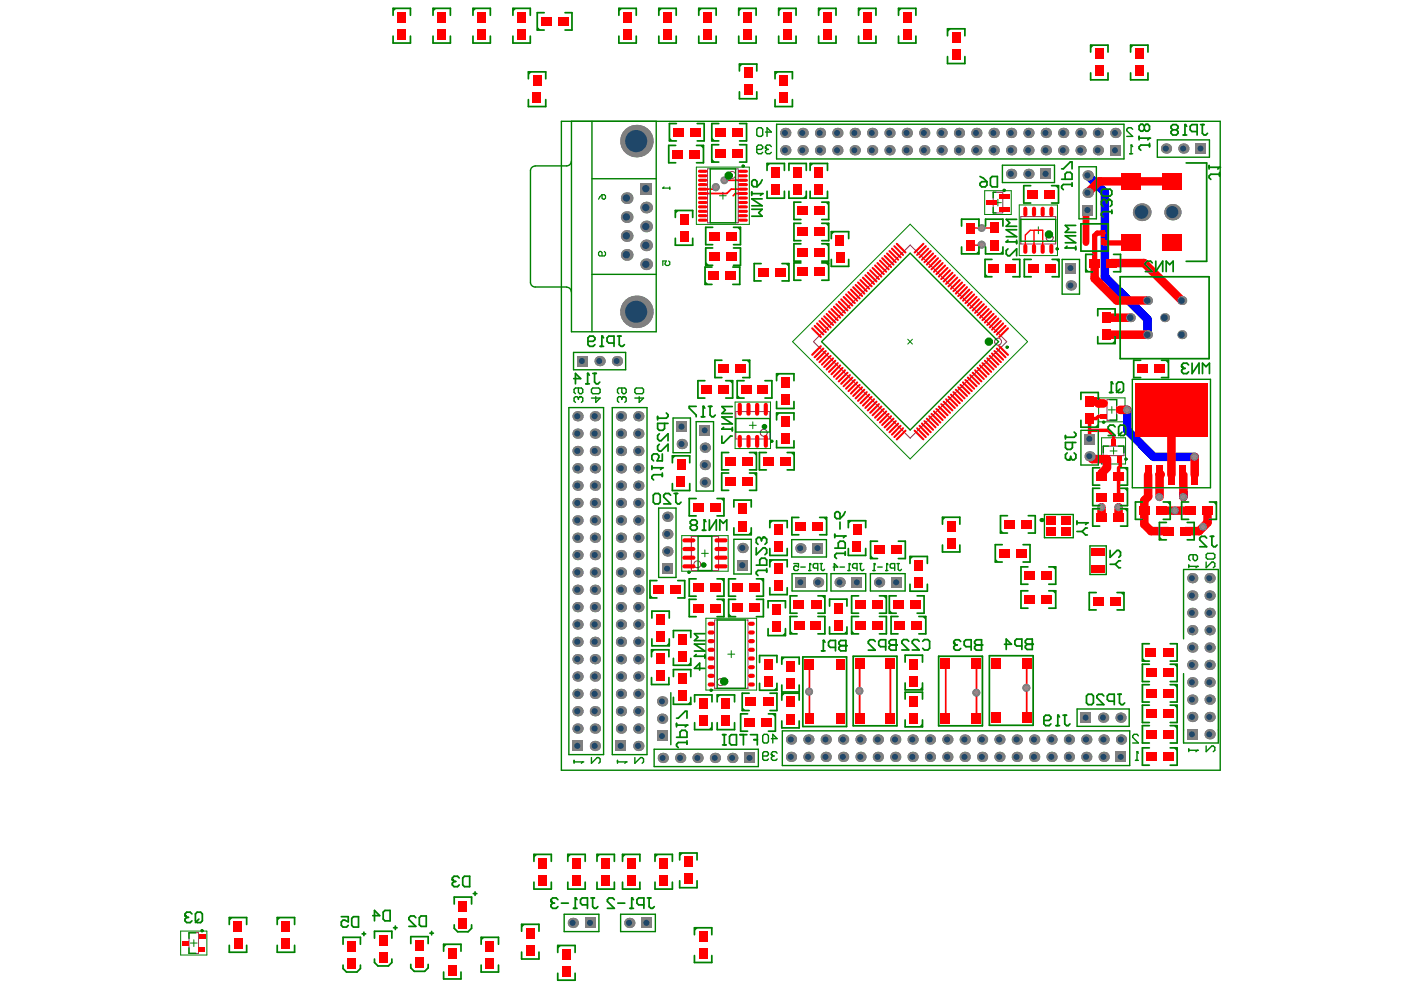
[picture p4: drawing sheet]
<svg xmlns="http://www.w3.org/2000/svg" width="297mm" height="210mm" viewBox="0 0 297 210" stroke-linecap="round" stroke-linejoin="round" font-family="sans-serif">
<g fill="none" stroke="#008000" stroke-width=".21">
<path d="M147.6 35.4h11.3v12.2h-11.3zM152.5 41.5h1.5M153.3 40.8v1.4M208.8 40.4h5.6v5.1h-5.6zM210.9 43h1.4M211.6 42.2v1.5M216.1 43.5h8.1v10.7h-8.1zM219.4 48.8h1.5M220.2 48.1v1.5M168 72.4l25-24.9 24.9 24.9-24.9 24.9zM192.5 71.9l1 1.1M193.5 71.9l-1 1.1"/>
<path d="M155.9 85.2h7.5v9.9h-7.5zM158.9 90.2h1.4M159.6 89.4v1.5M232.9 84.4h5.6v5h-5.6zM233.6 92.8h5v5.6h-5zM235 86.9h1.5M235.4 95.6h1.4M235.7 86.2v1.4M236.1 94.9v1.4M144.5 113.6h9.9v7.5h-9.9zM148.7 117.3h1.5M149.4 116.6v1.5"/>
<path d="M149.7 131.1h10.7v15.2h-10.7zM154.3 138.7h1.5M155 138v1.4M38.3 197.4h5.6v5.1h-5.6zM40.4 199.9h1.4M41.1 199.3v1.4"/>
</g>
<g fill="none" stroke="#800080" stroke-width=".21">
<path d="M150 35.8h6.5v11.4h-6.5zM210.6 40.8h2v4.3h-2zM216.4 45.9h7.4v5.8h-7.4zM172.5 72.4l20.5-20.4 20.4 20.4-20.4 20.5zM156 87.3h7.2v5.8h-7.2zM233.9 94.6h4.4v2h-4.4zM234.7 84.7h2.1v4.4h-2.1zM146.6 113.7h5.8v7.3h-5.8zM151.5 131.4h7.1v14.5h-7.1zM40.1 197.7h2v4.5h-2z"/>
<circle cx="155.2" cy="37.1" r=".74"/>
<circle cx="222.5" cy="50.4" r=".74"/>
<circle cx="211.6" cy="72.4" r=".74"/>
<circle cx="161.9" cy="91.8" r=".74"/>
<circle cx="147.9" cy="119.6" r=".74"/>
<circle cx="152.8" cy="144.6" r=".74"/>
</g>
<path d="M230.6 37.2l3.7 3.6v17.9l9 9v3.3M239 86.9v4.3l5.6 5.7h8.7M250.9 104.3v1.1" fill="none" stroke="#00f" stroke-width="1.8"/>
<circle cx="238.9" cy="86.9" r=".85" fill="#808080"/>
<circle cx="238.9" cy="86.9" r=".4" fill="#a6968d"/>
<circle cx="253.3" cy="96.9" r=".85" fill="#808080"/>
<circle cx="253.2" cy="96.9" r=".41" fill="#a6968d"/>
<circle cx="208.1" cy="51.9" r=".86" fill="#808080"/>
<circle cx="208.1" cy="51.9" r=".41" fill="#a6968d"/>
<circle cx="151.8" cy="39.7" r=".85" fill="#808080"/>
<circle cx="151.8" cy="39.7" r=".41" fill="#a6968d"/>
<circle cx="254.1" cy="82.6" r=".86" fill="#808080"/>
<circle cx="254.1" cy="82.5" r=".42" fill="#a6968d"/>
<circle cx="254.1" cy="85.4" r=".87" fill="#808080"/>
<circle cx="254.1" cy="85.4" r=".42" fill="#a6968d"/>
<circle cx="254.1" cy="88" r=".87" fill="#808080"/>
<circle cx="254.1" cy="88" r=".42" fill="#a6968d"/>
<circle cx="254.1" cy="90.9" r=".86" fill="#808080"/>
<circle cx="254.1" cy="90.9" r=".41" fill="#a6968d"/>
<circle cx="251.2" cy="90.9" r=".85" fill="#808080"/>
<circle cx="251.2" cy="90.9" r=".41" fill="#a6968d"/>
<circle cx="251.2" cy="88" r=".85" fill="#808080"/>
<circle cx="251.2" cy="88" r=".42" fill="#a6968d"/>
<circle cx="251.2" cy="85.1" r=".85" fill="#808080"/>
<circle cx="251.2" cy="85.1" r=".42" fill="#a6968d"/>
<circle cx="251.2" cy="82.6" r=".85" fill="#808080"/>
<circle cx="251.2" cy="82.5" r=".42" fill="#a6968d"/>
<circle cx="248.7" cy="82.6" r=".85" fill="#808080"/>
<circle cx="248.7" cy="82.5" r=".41" fill="#a6968d"/>
<circle cx="248.7" cy="85.1" r=".85" fill="#808080"/>
<circle cx="248.7" cy="85.1" r=".41" fill="#a6968d"/>
<circle cx="248.7" cy="88" r=".85" fill="#808080"/>
<circle cx="248.7" cy="88" r=".41" fill="#a6968d"/>
<circle cx="248.7" cy="90.9" r=".85" fill="#808080"/>
<circle cx="248.7" cy="90.9" r=".4" fill="#a6968d"/>
<circle cx="246.2" cy="90.9" r=".85" fill="#808080"/>
<circle cx="246.2" cy="90.9" r=".4" fill="#a6968d"/>
<circle cx="246.1" cy="88" r=".85" fill="#808080"/>
<circle cx="246.1" cy="88" r=".41" fill="#a6968d"/>
<circle cx="246.2" cy="85.1" r=".85" fill="#808080"/>
<circle cx="246.1" cy="85.1" r=".41" fill="#a6968d"/>
<circle cx="246.2" cy="82.6" r=".85" fill="#808080"/>
<circle cx="246.1" cy="82.5" r=".41" fill="#a6968d"/>
<circle cx="242.9" cy="82.6" r=".85" fill="#808080"/>
<circle cx="242.9" cy="82.5" r=".42" fill="#a6968d"/>
<circle cx="242.9" cy="85.1" r=".85" fill="#808080"/>
<circle cx="242.9" cy="85.1" r=".42" fill="#a6968d"/>
<circle cx="242.9" cy="88" r=".85" fill="#808080"/>
<circle cx="242.9" cy="88" r=".42" fill="#a6968d"/>
<circle cx="242.9" cy="90.9" r=".85" fill="#808080"/>
<circle cx="242.9" cy="90.9" r=".41" fill="#a6968d"/>
<circle cx="250.9" cy="105.4" r=".85" fill="#808080"/>
<circle cx="250.9" cy="105.4" r=".4" fill="#a6968d"/>
<circle cx="217.6" cy="145.8" r=".85" fill="#808080"/>
<circle cx="217.6" cy="145.9" r=".42" fill="#a6968d"/>
<circle cx="207" cy="146.9" r=".85" fill="#808080"/>
<circle cx="207" cy="146.8" r=".41" fill="#a6968d"/>
<circle cx="182.2" cy="146.5" r=".85" fill="#808080"/>
<circle cx="182.2" cy="146.5" r=".41" fill="#a6968d"/>
<circle cx="171.5" cy="146.6" r=".85" fill="#808080"/>
<circle cx="171.6" cy="146.6" r=".41" fill="#a6968d"/>
<circle cx="126.1" cy="158.2" r="1.09" fill="#808080"/>
<circle cx="126.1" cy="158.1" r=".64" fill="#1f4769"/>
<circle cx="126.1" cy="143.4" r="1.09" fill="#808080"/>
<circle cx="126.1" cy="143.4" r=".64" fill="#1f4769"/>
<circle cx="126.1" cy="128.7" r="1.09" fill="#808080"/>
<circle cx="126.1" cy="128.7" r=".64" fill="#1f4769"/>
<circle cx="126.1" cy="114" r="1.09" fill="#808080"/>
<circle cx="126.1" cy="114" r=".64" fill="#1f4769"/>
<circle cx="126.1" cy="99.3" r="1.09" fill="#808080"/>
<circle cx="126.1" cy="99.3" r=".64" fill="#1f4769"/>
<path d="M251.7 154.6h2.2v2.2h-2.2z" fill-rule="evenodd" fill="#808080"/>
<circle cx="252.7" cy="155.7" r=".63" fill="#1f4769"/>
<circle cx="252.8" cy="152" r="1.09" fill="#808080"/>
<circle cx="252.7" cy="152" r=".63" fill="#1f4769"/>
<circle cx="252.8" cy="144.7" r="1.09" fill="#808080"/>
<circle cx="252.7" cy="144.7" r=".63" fill="#1f4769"/>
<circle cx="252.8" cy="141" r="1.09" fill="#808080"/>
<circle cx="252.7" cy="141" r=".63" fill="#1f4769"/>
<circle cx="252.8" cy="133.6" r="1.09" fill="#808080"/>
<circle cx="252.7" cy="133.6" r=".63" fill="#1f4769"/>
<circle cx="252.8" cy="129.9" r="1.09" fill="#808080"/>
<circle cx="252.7" cy="129.9" r=".63" fill="#1f4769"/>
<circle cx="252.8" cy="122.6" r="1.09" fill="#808080"/>
<circle cx="252.7" cy="122.6" r=".63" fill="#1f4769"/>
<circle cx="126.1" cy="150.8" r="1.09" fill="#808080"/>
<circle cx="126.1" cy="150.8" r=".64" fill="#1f4769"/>
<circle cx="126.1" cy="154.5" r="1.09" fill="#808080"/>
<circle cx="126.1" cy="154.5" r=".64" fill="#1f4769"/>
<circle cx="126.1" cy="139.8" r="1.09" fill="#808080"/>
<circle cx="126.1" cy="139.7" r=".64" fill="#1f4769"/>
<circle cx="126.1" cy="147.1" r="1.09" fill="#808080"/>
<circle cx="126.1" cy="147.1" r=".64" fill="#1f4769"/>
<circle cx="126.1" cy="132.4" r="1.09" fill="#808080"/>
<circle cx="126.1" cy="132.4" r=".64" fill="#1f4769"/>
<circle cx="126.1" cy="136.1" r="1.09" fill="#808080"/>
<circle cx="126.1" cy="136.1" r=".64" fill="#1f4769"/>
<circle cx="126.1" cy="117.7" r="1.09" fill="#808080"/>
<circle cx="126.1" cy="117.7" r=".64" fill="#1f4769"/>
<circle cx="126.1" cy="121.4" r="1.09" fill="#808080"/>
<circle cx="126.1" cy="121.4" r=".64" fill="#1f4769"/>
<circle cx="126.1" cy="106.7" r="1.09" fill="#808080"/>
<circle cx="126.1" cy="106.6" r=".64" fill="#1f4769"/>
<circle cx="126.1" cy="110.3" r="1.09" fill="#808080"/>
<circle cx="126.1" cy="110.3" r=".64" fill="#1f4769"/>
<circle cx="126.1" cy="91.9" r="1.09" fill="#808080"/>
<circle cx="126.1" cy="91.9" r=".64" fill="#1f4769"/>
<circle cx="126.1" cy="95.6" r="1.09" fill="#808080"/>
<circle cx="126.1" cy="95.6" r=".64" fill="#1f4769"/>
<circle cx="126.1" cy="88.3" r="1.09" fill="#808080"/>
<circle cx="126.1" cy="88.2" r=".64" fill="#1f4769"/>
<circle cx="252.8" cy="148.3" r="1.09" fill="#808080"/>
<circle cx="252.7" cy="148.3" r=".63" fill="#1f4769"/>
<circle cx="252.8" cy="137.3" r="1.09" fill="#808080"/>
<circle cx="252.7" cy="137.3" r=".63" fill="#1f4769"/>
<circle cx="252.8" cy="126.3" r="1.09" fill="#808080"/>
<circle cx="252.7" cy="126.3" r=".63" fill="#1f4769"/>
<circle cx="246.9" cy="67.4" r=".94" fill="#808080"/>
<circle cx="246.9" cy="67.3" r=".72" fill="#1f4769"/>
<circle cx="126.1" cy="125" r="1.09" fill="#808080"/>
<circle cx="126.1" cy="125" r=".64" fill="#1f4769"/>
<circle cx="126.1" cy="103" r="1.09" fill="#808080"/>
<circle cx="126.1" cy="103" r=".64" fill="#1f4769"/>
<path d="M156.4 118.8h2.1v2.2h-2.1z" fill-rule="evenodd" fill="#808080"/>
<circle cx="157.4" cy="119.8" r=".64" fill="#1f4769"/>
<circle cx="149.4" cy="102.3" r="1.09" fill="#808080"/>
<circle cx="149.4" cy="102.3" r=".63" fill="#1f4769"/>
<path d="M143.5 89.4h2.2v2.2h-2.2z" fill-rule="evenodd" fill="#808080"/>
<circle cx="144.5" cy="90.4" r=".64" fill="#1f4769"/>
<path d="M130.6 157.1h2.2v2.2h-2.2z" fill-rule="evenodd" fill="#808080"/>
<circle cx="131.6" cy="158.1" r=".64" fill="#1f4769"/>
<circle cx="135.3" cy="158.2" r="1.09" fill="#808080"/>
<circle cx="135.3" cy="158.1" r=".64" fill="#1f4769"/>
<circle cx="131.7" cy="143.4" r="1.09" fill="#808080"/>
<circle cx="131.6" cy="143.4" r=".64" fill="#1f4769"/>
<circle cx="135.3" cy="143.4" r="1.09" fill="#808080"/>
<circle cx="135.3" cy="143.4" r=".64" fill="#1f4769"/>
<circle cx="131.7" cy="128.7" r="1.09" fill="#808080"/>
<circle cx="131.6" cy="128.7" r=".64" fill="#1f4769"/>
<circle cx="135.3" cy="128.7" r="1.09" fill="#808080"/>
<circle cx="135.3" cy="128.7" r=".64" fill="#1f4769"/>
<circle cx="131.7" cy="114" r="1.09" fill="#808080"/>
<circle cx="131.6" cy="114" r=".64" fill="#1f4769"/>
<circle cx="135.3" cy="114" r="1.09" fill="#808080"/>
<circle cx="135.3" cy="114" r=".64" fill="#1f4769"/>
<circle cx="131.7" cy="99.3" r="1.09" fill="#808080"/>
<circle cx="131.6" cy="99.3" r=".64" fill="#1f4769"/>
<circle cx="135.3" cy="99.3" r="1.09" fill="#808080"/>
<circle cx="135.3" cy="99.3" r=".64" fill="#1f4769"/>
<path d="M121.3 157.1h2.3v2.2h-2.3z" fill-rule="evenodd" fill="#808080"/>
<circle cx="122.4" cy="158.1" r=".64" fill="#1f4769"/>
<circle cx="122.4" cy="143.4" r="1.09" fill="#808080"/>
<circle cx="122.4" cy="143.4" r=".64" fill="#1f4769"/>
<circle cx="122.4" cy="128.7" r="1.09" fill="#808080"/>
<circle cx="122.4" cy="128.7" r=".64" fill="#1f4769"/>
<circle cx="122.4" cy="114" r="1.09" fill="#808080"/>
<circle cx="122.4" cy="114" r=".64" fill="#1f4769"/>
<circle cx="122.4" cy="99.3" r="1.09" fill="#808080"/>
<circle cx="122.4" cy="99.3" r=".64" fill="#1f4769"/>
<circle cx="256.5" cy="155.7" r="1.09" fill="#808080"/>
<circle cx="256.4" cy="155.7" r=".63" fill="#1f4769"/>
<circle cx="256.5" cy="152" r="1.09" fill="#808080"/>
<circle cx="256.4" cy="152" r=".63" fill="#1f4769"/>
<circle cx="256.5" cy="144.7" r="1.09" fill="#808080"/>
<circle cx="256.4" cy="144.7" r=".63" fill="#1f4769"/>
<circle cx="256.5" cy="141" r="1.09" fill="#808080"/>
<circle cx="256.4" cy="141" r=".63" fill="#1f4769"/>
<circle cx="256.5" cy="133.6" r="1.09" fill="#808080"/>
<circle cx="256.4" cy="133.6" r=".63" fill="#1f4769"/>
<circle cx="256.5" cy="129.9" r="1.09" fill="#808080"/>
<circle cx="256.4" cy="129.9" r=".63" fill="#1f4769"/>
<circle cx="256.5" cy="122.6" r="1.09" fill="#808080"/>
<circle cx="256.4" cy="122.6" r=".63" fill="#1f4769"/>
<circle cx="250.6" cy="71" r=".94" fill="#808080"/>
<circle cx="250.5" cy="71" r=".7" fill="#1f4769"/>
<circle cx="250.6" cy="63.7" r=".94" fill="#808080"/>
<circle cx="250.5" cy="63.7" r=".7" fill="#1f4769"/>
<circle cx="237.6" cy="152.2" r="1.09" fill="#808080"/>
<circle cx="237.5" cy="152.1" r=".63" fill="#1f4769"/>
<circle cx="237.7" cy="156.8" r="1.09" fill="#808080"/>
<circle cx="237.6" cy="156.8" r=".64" fill="#1f4769"/>
<circle cx="243.3" cy="71" r=".94" fill="#808080"/>
<circle cx="243.2" cy="71" r=".7" fill="#1f4769"/>
<circle cx="243.3" cy="63.7" r=".94" fill="#808080"/>
<circle cx="243.2" cy="63.7" r=".7" fill="#1f4769"/>
<path d="M229.1 151.1h2.2v2.2h-2.2z" fill-rule="evenodd" fill="#808080"/>
<circle cx="230.2" cy="152.1" r=".63" fill="#1f4769"/>
<circle cx="230.3" cy="156.8" r="1.09" fill="#808080"/>
<circle cx="230.3" cy="156.8" r=".64" fill="#1f4769"/>
<circle cx="226.6" cy="156.8" r="1.09" fill="#808080"/>
<circle cx="226.6" cy="156.8" r=".64" fill="#1f4769"/>
<path d="M229.9 92h2.2v2.2h-2.2z" fill-rule="evenodd" fill="#808080"/>
<circle cx="231" cy="93" r=".64" fill="#1f4769"/>
<circle cx="231" cy="96.8" r="1.09" fill="#808080"/>
<circle cx="231" cy="96.7" r=".64" fill="#1f4769"/>
<path d="M225.9 55.7h2.2v2.2h-2.2z" fill-rule="evenodd" fill="#808080"/>
<circle cx="227" cy="56.8" r=".63" fill="#1f4769"/>
<circle cx="227" cy="60.5" r="1.09" fill="#808080"/>
<circle cx="227" cy="60.5" r=".63" fill="#1f4769"/>
<circle cx="230.6" cy="37.2" r="1.09" fill="#808080"/>
<circle cx="230.6" cy="37.2" r=".64" fill="#1f4769"/>
<circle cx="230.6" cy="40.9" r="1.09" fill="#808080"/>
<circle cx="230.6" cy="40.9" r=".64" fill="#1f4769"/>
<circle cx="232.8" cy="28.2" r="1.09" fill="#808080"/>
<circle cx="232.7" cy="28.2" r=".63" fill="#1f4769"/>
<circle cx="229.1" cy="28.2" r="1.09" fill="#808080"/>
<circle cx="229" cy="28.2" r=".63" fill="#1f4769"/>
<circle cx="225.4" cy="28.2" r="1.09" fill="#808080"/>
<circle cx="225.3" cy="28.2" r=".63" fill="#1f4769"/>
<circle cx="219.3" cy="156.8" r="1.09" fill="#808080"/>
<circle cx="219.2" cy="156.8" r=".64" fill="#1f4769"/>
<circle cx="215.6" cy="156.8" r="1.09" fill="#808080"/>
<circle cx="215.5" cy="156.8" r=".64" fill="#1f4769"/>
<path d="M220.6 35.8h2.2v2.1h-2.2z" fill-rule="evenodd" fill="#808080"/>
<circle cx="221.7" cy="36.8" r=".64" fill="#1f4769"/>
<circle cx="218.1" cy="36.9" r="1.09" fill="#808080"/>
<circle cx="218" cy="36.8" r=".64" fill="#1f4769"/>
<circle cx="214.4" cy="36.9" r="1.09" fill="#808080"/>
<circle cx="214.3" cy="36.8" r=".64" fill="#1f4769"/>
<circle cx="221.7" cy="28.2" r="1.09" fill="#808080"/>
<circle cx="221.7" cy="28.2" r=".63" fill="#1f4769"/>
<circle cx="218.1" cy="28.2" r="1.09" fill="#808080"/>
<circle cx="218" cy="28.2" r=".63" fill="#1f4769"/>
<circle cx="214.4" cy="28.2" r="1.09" fill="#808080"/>
<circle cx="214.3" cy="28.2" r=".63" fill="#1f4769"/>
<circle cx="208.2" cy="156.8" r="1.09" fill="#808080"/>
<circle cx="208.2" cy="156.8" r=".64" fill="#1f4769"/>
<circle cx="204.5" cy="156.8" r="1.09" fill="#808080"/>
<circle cx="204.5" cy="156.8" r=".64" fill="#1f4769"/>
<circle cx="207" cy="28.2" r="1.09" fill="#808080"/>
<circle cx="206.9" cy="28.2" r=".63" fill="#1f4769"/>
<circle cx="203.3" cy="28.2" r="1.09" fill="#808080"/>
<circle cx="203.2" cy="28.2" r=".63" fill="#1f4769"/>
<circle cx="197.2" cy="156.8" r="1.09" fill="#808080"/>
<circle cx="197.1" cy="156.8" r=".64" fill="#1f4769"/>
<circle cx="193.5" cy="156.8" r="1.09" fill="#808080"/>
<circle cx="193.4" cy="156.8" r=".64" fill="#1f4769"/>
<circle cx="189.8" cy="156.8" r="1.09" fill="#808080"/>
<circle cx="189.8" cy="156.8" r=".64" fill="#1f4769"/>
<path d="M189 122.4h2.2v2.1h-2.2z" fill-rule="evenodd" fill="#808080"/>
<circle cx="190" cy="123.5" r=".64" fill="#1f4769"/>
<circle cx="196" cy="28.2" r="1.09" fill="#808080"/>
<circle cx="195.9" cy="28.2" r=".63" fill="#1f4769"/>
<circle cx="192.3" cy="28.2" r="1.09" fill="#808080"/>
<circle cx="192.2" cy="28.2" r=".63" fill="#1f4769"/>
<circle cx="186.1" cy="156.8" r="1.09" fill="#808080"/>
<circle cx="186.1" cy="156.8" r=".64" fill="#1f4769"/>
<circle cx="182.4" cy="156.8" r="1.09" fill="#808080"/>
<circle cx="182.4" cy="156.8" r=".64" fill="#1f4769"/>
<circle cx="178.8" cy="156.8" r="1.09" fill="#808080"/>
<circle cx="178.7" cy="156.8" r=".64" fill="#1f4769"/>
<circle cx="186.4" cy="123.5" r="1.09" fill="#808080"/>
<circle cx="186.3" cy="123.5" r=".64" fill="#1f4769"/>
<path d="M180.6 122.4h2.2v2.1h-2.2z" fill-rule="evenodd" fill="#808080"/>
<circle cx="181.7" cy="123.5" r=".63" fill="#1f4769"/>
<circle cx="178" cy="123.5" r="1.09" fill="#808080"/>
<circle cx="178" cy="123.5" r=".63" fill="#1f4769"/>
<circle cx="184.9" cy="28.2" r="1.09" fill="#808080"/>
<circle cx="184.8" cy="28.2" r=".63" fill="#1f4769"/>
<circle cx="181.2" cy="28.2" r="1.09" fill="#808080"/>
<circle cx="181.2" cy="28.2" r=".63" fill="#1f4769"/>
<circle cx="171.4" cy="156.8" r="1.09" fill="#808080"/>
<circle cx="171.3" cy="156.8" r=".64" fill="#1f4769"/>
<circle cx="167.7" cy="156.8" r="1.09" fill="#808080"/>
<circle cx="167.7" cy="156.8" r=".64" fill="#1f4769"/>
<path d="M172.3 115.2h2.1v2.2h-2.1z" fill-rule="evenodd" fill="#808080"/>
<circle cx="173.3" cy="116.2" r=".64" fill="#1f4769"/>
<circle cx="169.7" cy="116.3" r="1.09" fill="#808080"/>
<circle cx="169.7" cy="116.2" r=".64" fill="#1f4769"/>
<path d="M168.7 122.4h2.1v2.2h-2.1z" fill-rule="evenodd" fill="#808080"/>
<circle cx="169.7" cy="123.5" r=".63" fill="#1f4769"/>
<circle cx="173.5" cy="123.5" r="1.09" fill="#808080"/>
<circle cx="173.4" cy="123.5" r=".63" fill="#1f4769"/>
<circle cx="173.9" cy="28.2" r="1.09" fill="#808080"/>
<circle cx="173.8" cy="28.2" r=".63" fill="#1f4769"/>
<circle cx="170.2" cy="28.2" r="1.09" fill="#808080"/>
<circle cx="170.1" cy="28.2" r=".63" fill="#1f4769"/>
<circle cx="166.5" cy="28.2" r="1.09" fill="#808080"/>
<circle cx="166.4" cy="28.2" r=".63" fill="#1f4769"/>
<circle cx="157.4" cy="116.2" r="1.09" fill="#808080"/>
<circle cx="157.4" cy="116.2" r=".64" fill="#1f4769"/>
<circle cx="149.4" cy="94.9" r="1.09" fill="#808080"/>
<circle cx="149.4" cy="94.9" r=".63" fill="#1f4769"/>
<circle cx="149.4" cy="98.6" r="1.09" fill="#808080"/>
<circle cx="149.4" cy="98.6" r=".63" fill="#1f4769"/>
<circle cx="144.5" cy="94.1" r="1.09" fill="#808080"/>
<circle cx="144.5" cy="94.1" r=".64" fill="#1f4769"/>
<circle cx="131.7" cy="154.5" r="1.09" fill="#808080"/>
<circle cx="131.6" cy="154.5" r=".64" fill="#1f4769"/>
<circle cx="135.3" cy="154.5" r="1.09" fill="#808080"/>
<circle cx="135.3" cy="154.5" r=".64" fill="#1f4769"/>
<circle cx="131.7" cy="150.8" r="1.09" fill="#808080"/>
<circle cx="131.6" cy="150.8" r=".64" fill="#1f4769"/>
<circle cx="135.3" cy="150.8" r="1.09" fill="#808080"/>
<circle cx="135.3" cy="150.8" r=".64" fill="#1f4769"/>
<circle cx="131.7" cy="147.1" r="1.09" fill="#808080"/>
<circle cx="131.6" cy="147.1" r=".64" fill="#1f4769"/>
<circle cx="135.3" cy="147.1" r="1.09" fill="#808080"/>
<circle cx="135.3" cy="147.1" r=".64" fill="#1f4769"/>
<circle cx="131.7" cy="139.8" r="1.09" fill="#808080"/>
<circle cx="131.6" cy="139.7" r=".64" fill="#1f4769"/>
<circle cx="135.3" cy="139.8" r="1.09" fill="#808080"/>
<circle cx="135.3" cy="139.7" r=".64" fill="#1f4769"/>
<circle cx="131.7" cy="136.1" r="1.09" fill="#808080"/>
<circle cx="131.6" cy="136.1" r=".64" fill="#1f4769"/>
<circle cx="135.3" cy="136.1" r="1.09" fill="#808080"/>
<circle cx="135.3" cy="136.1" r=".64" fill="#1f4769"/>
<circle cx="131.7" cy="132.4" r="1.09" fill="#808080"/>
<circle cx="131.6" cy="132.4" r=".64" fill="#1f4769"/>
<circle cx="135.3" cy="132.4" r="1.09" fill="#808080"/>
<circle cx="135.3" cy="132.4" r=".64" fill="#1f4769"/>
<circle cx="131.7" cy="121.4" r="1.09" fill="#808080"/>
<circle cx="131.6" cy="121.4" r=".64" fill="#1f4769"/>
<circle cx="135.3" cy="121.4" r="1.09" fill="#808080"/>
<circle cx="135.3" cy="121.4" r=".64" fill="#1f4769"/>
<circle cx="131.7" cy="117.7" r="1.09" fill="#808080"/>
<circle cx="131.6" cy="117.7" r=".64" fill="#1f4769"/>
<circle cx="135.3" cy="117.7" r="1.09" fill="#808080"/>
<circle cx="135.3" cy="117.7" r=".64" fill="#1f4769"/>
<circle cx="131.7" cy="110.3" r="1.09" fill="#808080"/>
<circle cx="131.6" cy="110.3" r=".64" fill="#1f4769"/>
<circle cx="135.3" cy="110.3" r="1.09" fill="#808080"/>
<circle cx="135.3" cy="110.3" r=".64" fill="#1f4769"/>
<circle cx="131.7" cy="106.7" r="1.09" fill="#808080"/>
<circle cx="131.6" cy="106.6" r=".64" fill="#1f4769"/>
<circle cx="135.3" cy="106.7" r="1.09" fill="#808080"/>
<circle cx="135.3" cy="106.6" r=".64" fill="#1f4769"/>
<circle cx="131.7" cy="95.6" r="1.09" fill="#808080"/>
<circle cx="131.6" cy="95.6" r=".64" fill="#1f4769"/>
<circle cx="135.3" cy="95.6" r="1.09" fill="#808080"/>
<circle cx="135.3" cy="95.6" r=".64" fill="#1f4769"/>
<circle cx="131.7" cy="91.9" r="1.09" fill="#808080"/>
<circle cx="131.6" cy="91.9" r=".64" fill="#1f4769"/>
<circle cx="135.3" cy="91.9" r="1.09" fill="#808080"/>
<circle cx="135.3" cy="91.9" r=".64" fill="#1f4769"/>
<circle cx="131.7" cy="88.3" r="1.09" fill="#808080"/>
<circle cx="131.6" cy="88.2" r=".64" fill="#1f4769"/>
<circle cx="135.3" cy="88.3" r="1.09" fill="#808080"/>
<circle cx="135.3" cy="88.2" r=".64" fill="#1f4769"/>
<circle cx="130.8" cy="76.6" r="1.09" fill="#808080"/>
<circle cx="130.7" cy="76.5" r=".63" fill="#1f4769"/>
<circle cx="132.9" cy="46" r="1.23" fill="#808080"/>
<circle cx="132.8" cy="46" r=".77" fill="#1f4769"/>
<circle cx="137" cy="48" r="1.23" fill="#808080"/>
<circle cx="136.9" cy="48" r=".77" fill="#1f4769"/>
<circle cx="132.9" cy="50" r="1.23" fill="#808080"/>
<circle cx="132.8" cy="50" r=".77" fill="#1f4769"/>
<circle cx="137" cy="52" r="1.23" fill="#808080"/>
<circle cx="136.9" cy="52" r=".77" fill="#1f4769"/>
<path d="M135.8 38.8h2.4v2.4h-2.4z" fill-rule="evenodd" fill="#808080"/>
<circle cx="136.9" cy="40" r=".77" fill="#1f4769"/>
<circle cx="122.4" cy="150.8" r="1.09" fill="#808080"/>
<circle cx="122.4" cy="150.8" r=".64" fill="#1f4769"/>
<circle cx="122.4" cy="154.5" r="1.09" fill="#808080"/>
<circle cx="122.4" cy="154.5" r=".64" fill="#1f4769"/>
<circle cx="122.4" cy="139.8" r="1.09" fill="#808080"/>
<circle cx="122.4" cy="139.7" r=".64" fill="#1f4769"/>
<circle cx="122.4" cy="147.1" r="1.09" fill="#808080"/>
<circle cx="122.4" cy="147.1" r=".64" fill="#1f4769"/>
<circle cx="122.4" cy="132.4" r="1.09" fill="#808080"/>
<circle cx="122.4" cy="132.4" r=".64" fill="#1f4769"/>
<circle cx="122.4" cy="136.1" r="1.09" fill="#808080"/>
<circle cx="122.4" cy="136.1" r=".64" fill="#1f4769"/>
<circle cx="122.4" cy="117.7" r="1.09" fill="#808080"/>
<circle cx="122.4" cy="117.7" r=".64" fill="#1f4769"/>
<circle cx="122.4" cy="121.4" r="1.09" fill="#808080"/>
<circle cx="122.4" cy="121.4" r=".64" fill="#1f4769"/>
<circle cx="122.4" cy="106.7" r="1.09" fill="#808080"/>
<circle cx="122.4" cy="106.6" r=".64" fill="#1f4769"/>
<circle cx="122.4" cy="110.3" r="1.09" fill="#808080"/>
<circle cx="122.4" cy="110.3" r=".64" fill="#1f4769"/>
<circle cx="122.4" cy="91.9" r="1.09" fill="#808080"/>
<circle cx="122.4" cy="91.9" r=".64" fill="#1f4769"/>
<circle cx="122.4" cy="95.6" r="1.09" fill="#808080"/>
<circle cx="122.4" cy="95.6" r=".64" fill="#1f4769"/>
<circle cx="122.4" cy="88.3" r="1.09" fill="#808080"/>
<circle cx="122.4" cy="88.2" r=".64" fill="#1f4769"/>
<circle cx="127.1" cy="76.6" r="1.09" fill="#808080"/>
<circle cx="127" cy="76.5" r=".63" fill="#1f4769"/>
<path d="M122.3 75.5h2.2v2.1h-2.2z" fill-rule="evenodd" fill="#808080"/>
<circle cx="123.4" cy="76.5" r=".63" fill="#1f4769"/>
<circle cx="256.5" cy="148.3" r="1.09" fill="#808080"/>
<circle cx="256.4" cy="148.3" r=".63" fill="#1f4769"/>
<circle cx="256.5" cy="137.3" r="1.09" fill="#808080"/>
<circle cx="256.4" cy="137.3" r=".63" fill="#1f4769"/>
<circle cx="256.5" cy="126.3" r="1.09" fill="#808080"/>
<circle cx="256.4" cy="126.3" r=".63" fill="#1f4769"/>
<circle cx="250.9" cy="31.5" r="1.09" fill="#808080"/>
<circle cx="250.9" cy="31.5" r=".64" fill="#1f4769"/>
<path d="M253.5 30.4h2.2v2.2h-2.2z" fill-rule="evenodd" fill="#808080"/>
<circle cx="254.5" cy="31.5" r=".64" fill="#1f4769"/>
<path d="M236.6 159.4h2.1v2.1h-2.1z" fill-rule="evenodd" fill="#808080"/>
<circle cx="237.6" cy="160.5" r=".64" fill="#1f4769"/>
<circle cx="239.7" cy="67.4" r=".94" fill="#808080"/>
<circle cx="239.6" cy="67.4" r=".71" fill="#1f4769"/>
<circle cx="242.1" cy="45" r="1.88" fill="#808080"/>
<circle cx="242" cy="45" r="1.44" fill="#1f4769"/>
<circle cx="230.3" cy="160.5" r="1.09" fill="#808080"/>
<circle cx="230.3" cy="160.5" r=".64" fill="#1f4769"/>
<circle cx="226.6" cy="160.5" r="1.09" fill="#808080"/>
<circle cx="226.6" cy="160.5" r=".64" fill="#1f4769"/>
<circle cx="232.8" cy="31.9" r="1.09" fill="#808080"/>
<circle cx="232.7" cy="31.9" r=".63" fill="#1f4769"/>
<circle cx="229.1" cy="31.9" r="1.09" fill="#808080"/>
<circle cx="229" cy="31.9" r=".63" fill="#1f4769"/>
<circle cx="225.4" cy="31.9" r="1.09" fill="#808080"/>
<circle cx="225.3" cy="31.9" r=".63" fill="#1f4769"/>
<path d="M229.5 43.5h2.2v2.1h-2.2z" fill-rule="evenodd" fill="#808080"/>
<circle cx="230.6" cy="44.5" r=".64" fill="#1f4769"/>
<circle cx="219.3" cy="160.5" r="1.09" fill="#808080"/>
<circle cx="219.2" cy="160.5" r=".64" fill="#1f4769"/>
<circle cx="215.6" cy="160.5" r="1.09" fill="#808080"/>
<circle cx="215.5" cy="160.5" r=".64" fill="#1f4769"/>
<circle cx="221.7" cy="31.9" r="1.09" fill="#808080"/>
<circle cx="221.7" cy="31.9" r=".63" fill="#1f4769"/>
<circle cx="218.1" cy="31.9" r="1.09" fill="#808080"/>
<circle cx="218" cy="31.9" r=".63" fill="#1f4769"/>
<circle cx="214.4" cy="31.9" r="1.09" fill="#808080"/>
<circle cx="214.3" cy="31.9" r=".63" fill="#1f4769"/>
<circle cx="208.2" cy="160.5" r="1.09" fill="#808080"/>
<circle cx="208.2" cy="160.5" r=".64" fill="#1f4769"/>
<circle cx="204.5" cy="160.5" r="1.09" fill="#808080"/>
<circle cx="204.5" cy="160.5" r=".64" fill="#1f4769"/>
<circle cx="207" cy="31.9" r="1.09" fill="#808080"/>
<circle cx="206.9" cy="31.9" r=".63" fill="#1f4769"/>
<circle cx="203.3" cy="31.9" r="1.09" fill="#808080"/>
<circle cx="203.2" cy="31.9" r=".63" fill="#1f4769"/>
<circle cx="197.2" cy="160.5" r="1.09" fill="#808080"/>
<circle cx="197.1" cy="160.5" r=".64" fill="#1f4769"/>
<circle cx="193.5" cy="160.5" r="1.09" fill="#808080"/>
<circle cx="193.4" cy="160.5" r=".64" fill="#1f4769"/>
<circle cx="189.8" cy="160.5" r="1.09" fill="#808080"/>
<circle cx="189.8" cy="160.5" r=".64" fill="#1f4769"/>
<circle cx="196" cy="31.9" r="1.09" fill="#808080"/>
<circle cx="195.9" cy="31.9" r=".63" fill="#1f4769"/>
<circle cx="192.3" cy="31.9" r="1.09" fill="#808080"/>
<circle cx="192.2" cy="31.9" r=".63" fill="#1f4769"/>
<circle cx="186.1" cy="160.5" r="1.09" fill="#808080"/>
<circle cx="186.1" cy="160.5" r=".64" fill="#1f4769"/>
<circle cx="182.4" cy="160.5" r="1.09" fill="#808080"/>
<circle cx="182.4" cy="160.5" r=".64" fill="#1f4769"/>
<circle cx="178.8" cy="160.5" r="1.09" fill="#808080"/>
<circle cx="178.7" cy="160.5" r=".64" fill="#1f4769"/>
<circle cx="184.9" cy="31.9" r="1.09" fill="#808080"/>
<circle cx="184.8" cy="31.9" r=".63" fill="#1f4769"/>
<circle cx="181.2" cy="31.9" r="1.09" fill="#808080"/>
<circle cx="181.2" cy="31.9" r=".63" fill="#1f4769"/>
<circle cx="171.4" cy="160.5" r="1.09" fill="#808080"/>
<circle cx="171.3" cy="160.5" r=".64" fill="#1f4769"/>
<circle cx="167.7" cy="160.5" r="1.09" fill="#808080"/>
<circle cx="167.7" cy="160.5" r=".64" fill="#1f4769"/>
<circle cx="173.9" cy="31.9" r="1.09" fill="#808080"/>
<circle cx="173.8" cy="31.9" r=".63" fill="#1f4769"/>
<circle cx="170.2" cy="31.9" r="1.09" fill="#808080"/>
<circle cx="170.1" cy="31.9" r=".63" fill="#1f4769"/>
<circle cx="166.5" cy="31.9" r="1.09" fill="#808080"/>
<circle cx="166.4" cy="31.9" r=".63" fill="#1f4769"/>
<circle cx="155.3" cy="160.7" r="1.09" fill="#808080"/>
<circle cx="155.2" cy="160.7" r=".63" fill="#1f4769"/>
<path d="M157.8 159.6h2.2v2.2h-2.2z" fill-rule="evenodd" fill="#808080"/>
<circle cx="158.9" cy="160.7" r=".63" fill="#1f4769"/>
<circle cx="144.2" cy="160.7" r="1.09" fill="#808080"/>
<circle cx="144.2" cy="160.7" r=".63" fill="#1f4769"/>
<circle cx="147.9" cy="160.7" r="1.09" fill="#808080"/>
<circle cx="147.9" cy="160.7" r=".63" fill="#1f4769"/>
<path d="M148.3 90.2h2.2v2.1h-2.2z" fill-rule="evenodd" fill="#808080"/>
<circle cx="149.4" cy="91.2" r=".63" fill="#1f4769"/>
<path d="M136 194.6h2.2v2.1h-2.2z" fill-rule="evenodd" fill="#808080"/>
<circle cx="137.1" cy="195.7" r=".64" fill="#1f4769"/>
<circle cx="133.4" cy="195.7" r="1.09" fill="#808080"/>
<circle cx="133.4" cy="195.7" r=".64" fill="#1f4769"/>
<circle cx="131.7" cy="125" r="1.09" fill="#808080"/>
<circle cx="131.6" cy="125" r=".64" fill="#1f4769"/>
<circle cx="135.3" cy="125" r="1.09" fill="#808080"/>
<circle cx="135.3" cy="125" r=".64" fill="#1f4769"/>
<circle cx="131.7" cy="103" r="1.09" fill="#808080"/>
<circle cx="131.6" cy="103" r=".64" fill="#1f4769"/>
<circle cx="135.3" cy="103" r="1.09" fill="#808080"/>
<circle cx="135.3" cy="103" r=".64" fill="#1f4769"/>
<circle cx="134.9" cy="66.1" r="3.4" fill="#808080"/>
<circle cx="134.9" cy="66.1" r="2.34" fill="#1f4769"/>
<circle cx="134.9" cy="29.9" r="3.4" fill="#808080"/>
<circle cx="134.9" cy="29.9" r="2.35" fill="#1f4769"/>
<circle cx="132.9" cy="42" r="1.23" fill="#808080"/>
<circle cx="132.8" cy="42" r=".77" fill="#1f4769"/>
<circle cx="137" cy="44" r="1.23" fill="#808080"/>
<circle cx="136.9" cy="44" r=".77" fill="#1f4769"/>
<circle cx="132.9" cy="54" r="1.23" fill="#808080"/>
<circle cx="132.8" cy="54" r=".77" fill="#1f4769"/>
<circle cx="137" cy="56" r="1.23" fill="#808080"/>
<circle cx="136.9" cy="56" r=".77" fill="#1f4769"/>
<path d="M124 194.6h2.2v2.1h-2.2z" fill-rule="evenodd" fill="#808080"/>
<circle cx="125.1" cy="195.7" r=".64" fill="#1f4769"/>
<circle cx="121.5" cy="195.7" r="1.09" fill="#808080"/>
<circle cx="121.4" cy="195.7" r=".64" fill="#1f4769"/>
<circle cx="122.4" cy="125" r="1.09" fill="#808080"/>
<circle cx="122.4" cy="125" r=".64" fill="#1f4769"/>
<circle cx="122.4" cy="103" r="1.09" fill="#808080"/>
<circle cx="122.4" cy="103" r=".64" fill="#1f4769"/>
<circle cx="141.5" cy="116.9" r="1.09" fill="#808080"/>
<circle cx="141.4" cy="116.9" r=".64" fill="#1f4769"/>
<circle cx="233.9" cy="152.2" r="1.09" fill="#808080"/>
<circle cx="233.8" cy="152.1" r=".63" fill="#1f4769"/>
<circle cx="234" cy="156.8" r="1.09" fill="#808080"/>
<circle cx="234" cy="156.8" r=".64" fill="#1f4769"/>
<circle cx="223" cy="156.8" r="1.09" fill="#808080"/>
<circle cx="222.9" cy="156.8" r=".64" fill="#1f4769"/>
<circle cx="211.9" cy="156.8" r="1.09" fill="#808080"/>
<circle cx="211.9" cy="156.8" r=".64" fill="#1f4769"/>
<circle cx="200.9" cy="156.8" r="1.09" fill="#808080"/>
<circle cx="200.8" cy="156.8" r=".64" fill="#1f4769"/>
<circle cx="236.5" cy="28.2" r="1.09" fill="#808080"/>
<circle cx="236.4" cy="28.2" r=".63" fill="#1f4769"/>
<circle cx="210.7" cy="28.2" r="1.09" fill="#808080"/>
<circle cx="210.6" cy="28.2" r=".63" fill="#1f4769"/>
<circle cx="199.6" cy="28.2" r="1.09" fill="#808080"/>
<circle cx="199.6" cy="28.2" r=".63" fill="#1f4769"/>
<circle cx="175.1" cy="156.8" r="1.09" fill="#808080"/>
<circle cx="175" cy="156.8" r=".64" fill="#1f4769"/>
<circle cx="188.6" cy="28.2" r="1.09" fill="#808080"/>
<circle cx="188.5" cy="28.2" r=".63" fill="#1f4769"/>
<circle cx="177.5" cy="28.2" r="1.09" fill="#808080"/>
<circle cx="177.5" cy="28.2" r=".63" fill="#1f4769"/>
<circle cx="140.4" cy="152.4" r="1.09" fill="#808080"/>
<circle cx="140.3" cy="152.4" r=".63" fill="#1f4769"/>
<path d="M139.3 155h2.2v2.1h-2.2z" fill-rule="evenodd" fill="#808080"/>
<circle cx="140.3" cy="156.1" r=".63" fill="#1f4769"/>
<path d="M140.4 119.5h2.2v2.2h-2.2z" fill-rule="evenodd" fill="#808080"/>
<circle cx="141.4" cy="120.6" r=".64" fill="#1f4769"/>
<circle cx="141.5" cy="109.6" r="1.09" fill="#808080"/>
<circle cx="141.4" cy="109.5" r=".64" fill="#1f4769"/>
<circle cx="247.2" cy="31.5" r="1.09" fill="#808080"/>
<circle cx="247.2" cy="31.5" r=".64" fill="#1f4769"/>
<circle cx="248.6" cy="45" r="1.73" fill="#808080"/>
<circle cx="248.5" cy="45" r="1.29" fill="#1f4769"/>
<circle cx="234" cy="160.5" r="1.09" fill="#808080"/>
<circle cx="234" cy="160.5" r=".64" fill="#1f4769"/>
<circle cx="223" cy="160.5" r="1.09" fill="#808080"/>
<circle cx="222.9" cy="160.5" r=".64" fill="#1f4769"/>
<circle cx="211.9" cy="160.5" r="1.09" fill="#808080"/>
<circle cx="211.9" cy="160.5" r=".64" fill="#1f4769"/>
<circle cx="200.9" cy="160.5" r="1.09" fill="#808080"/>
<circle cx="200.8" cy="160.5" r=".64" fill="#1f4769"/>
<path d="M235.4 30.8h2.2v2.1h-2.2z" fill-rule="evenodd" fill="#808080"/>
<circle cx="236.4" cy="31.9" r=".63" fill="#1f4769"/>
<circle cx="210.7" cy="31.9" r="1.09" fill="#808080"/>
<circle cx="210.6" cy="31.9" r=".63" fill="#1f4769"/>
<circle cx="199.6" cy="31.9" r="1.09" fill="#808080"/>
<circle cx="199.6" cy="31.9" r=".63" fill="#1f4769"/>
<circle cx="151.6" cy="160.7" r="1.09" fill="#808080"/>
<circle cx="151.5" cy="160.7" r=".63" fill="#1f4769"/>
<circle cx="175.1" cy="160.5" r="1.09" fill="#808080"/>
<circle cx="175" cy="160.5" r=".64" fill="#1f4769"/>
<circle cx="188.6" cy="31.9" r="1.09" fill="#808080"/>
<circle cx="188.5" cy="31.9" r=".63" fill="#1f4769"/>
<circle cx="177.5" cy="31.9" r="1.09" fill="#808080"/>
<circle cx="177.5" cy="31.9" r=".63" fill="#1f4769"/>
<circle cx="140.5" cy="160.7" r="1.09" fill="#808080"/>
<circle cx="140.5" cy="160.7" r=".63" fill="#1f4769"/>
<circle cx="141.5" cy="113.2" r="1.09" fill="#808080"/>
<circle cx="141.4" cy="113.2" r=".64" fill="#1f4769"/>
<circle cx="140.4" cy="148.7" r="1.09" fill="#808080"/>
<circle cx="140.3" cy="148.7" r=".63" fill="#1f4769"/>
<path d="M205.7 48.3h5.1M208.2 51.9l-2.5 .1M217.4 52.8v-2.9l1-1.1h2.7v4M219.2 48.9v3.9M252.8 136.5v.8M252.2 144.7h.6" fill="none" stroke="#f00" stroke-width=".29"/>
<path d="M234 88.3h-1.1l-.4 .4M235 91.2l1.1 1.1v1.6M237.5 97.4v1.5l-.3 .3v6.2M237.5 100.7l-.3 .3" fill="none" stroke="#f00" stroke-width=".74"/>
<path d="M233.9 49.4h-1.3l-.5 .6v5.8" fill="none" stroke="#f00" stroke-width="1.1"/>
<path d="M151.8 39.7h-.3l-.4 .4h-2.1M153.7 38.2h3.8M157.5 41h-1.6l-.5 .5M157.5 40.1h-2.5l-.9 .9M171.6 140.9v11.5M182.3 140.8v11.5M188.8 140.8v11.5M200.5 140.2v11.5M217.7 140.6v11.6" fill="none" stroke="#f00" stroke-width=".37"/>
<path d="M232.1 55.8v3.3M236.8 63.7h6.5M231 85.1h1.5M234.7 97.3v1.8M253.3 96.9v3.8M237.2 107.5v2.2M243.4 100.7v4.6l-.8 .8v5.1l1.5 1.4M256 108.3v2.5l-1.8 1.8h-2.9" fill="none" stroke="#f00" stroke-width="1.8"/>
<circle cx="245.9" cy="100.6" r=".9" fill="#f00"/>
<g fill="none" stroke="#f00" stroke-width="1.8">
<path d="M248.6 38.4h-15.6l-2.4 2.5M232.1 59.1l4.7 4.6M235.7 55.8h6.9l8 7.9M234.6 67.4h5.1M234.6 71h8.7M231 96.8l.6 .5h3.1M232.5 85.1l.4 .4h1.1M234.7 99.1l-1.1 1.2v.7M237.5 86.9h1.5M248.4 86.9v13.8M233.6 107.5v2.2M244.1 112.6h3.6"/>
<path d="M245.9 100.6v4.8M246.2 108.3h6.2M250.9 100.7v4.7"/>
</g>
<path d="M231 91.2h4M232.5 88.7h-1.5v4.4M245.9 84.4l2.5 2.5" fill="none" stroke="#f00" stroke-width=".74"/>
<path d="M230.6 44.6l-.4 .3v6.5" fill="none" stroke="#f00" stroke-width="1.4"/>
<path d="M233.9 51.3l.2 .2h5.6" fill="none" stroke="#f00" stroke-width="1.1"/>
<path d="M149 41h5.1M207 140.2v11.5" fill="none" stroke="#f00" stroke-width=".37"/>
<circle cx="233.5" cy="107.5" r=".86" fill="#808080"/>
<circle cx="233.5" cy="107.5" r=".41" fill="#a6968d"/>
<circle cx="237.1" cy="107.5" r=".85" fill="#808080"/>
<circle cx="237.1" cy="107.5" r=".4" fill="#a6968d"/>
<circle cx="238.9" cy="86.9" r=".85" fill="#808080"/>
<circle cx="238.9" cy="86.9" r=".4" fill="#a6968d"/>
<circle cx="253.3" cy="96.9" r=".85" fill="#808080"/>
<circle cx="253.2" cy="96.9" r=".41" fill="#a6968d"/>
<circle cx="255.1" cy="111.7" r=".85" fill="#808080"/>
<circle cx="255.1" cy="111.7" r=".4" fill="#a6968d"/>
<circle cx="249.1" cy="108.3" r=".85" fill="#808080"/>
<circle cx="249.1" cy="108.3" r=".42" fill="#a6968d"/>
<circle cx="153.6" cy="38.2" r=".85" fill="#808080"/>
<circle cx="153.6" cy="38.2" r=".4" fill="#a6968d"/>
<circle cx="208.1" cy="51.9" r=".86" fill="#808080"/>
<circle cx="208.1" cy="51.9" r=".41" fill="#a6968d"/>
<circle cx="208.1" cy="48.3" r=".86" fill="#808080"/>
<circle cx="208.1" cy="48.3" r=".42" fill="#a6968d"/>
<circle cx="151.8" cy="39.7" r=".85" fill="#808080"/>
<circle cx="151.8" cy="39.7" r=".41" fill="#a6968d"/>
<circle cx="245.8" cy="105.4" r=".85" fill="#808080"/>
<circle cx="245.8" cy="105.4" r=".4" fill="#a6968d"/>
<circle cx="254.1" cy="82.6" r=".86" fill="#808080"/>
<circle cx="254.1" cy="82.5" r=".42" fill="#a6968d"/>
<circle cx="254.1" cy="85.4" r=".87" fill="#808080"/>
<circle cx="254.1" cy="85.4" r=".42" fill="#a6968d"/>
<circle cx="254.1" cy="88" r=".87" fill="#808080"/>
<circle cx="254.1" cy="88" r=".42" fill="#a6968d"/>
<circle cx="254.1" cy="90.9" r=".86" fill="#808080"/>
<circle cx="254.1" cy="90.9" r=".41" fill="#a6968d"/>
<circle cx="251.2" cy="90.9" r=".85" fill="#808080"/>
<circle cx="251.2" cy="90.9" r=".41" fill="#a6968d"/>
<circle cx="251.2" cy="88" r=".85" fill="#808080"/>
<circle cx="251.2" cy="88" r=".42" fill="#a6968d"/>
<circle cx="251.2" cy="85.1" r=".85" fill="#808080"/>
<circle cx="251.2" cy="85.1" r=".42" fill="#a6968d"/>
<circle cx="251.2" cy="82.6" r=".85" fill="#808080"/>
<circle cx="251.2" cy="82.5" r=".42" fill="#a6968d"/>
<circle cx="248.7" cy="82.6" r=".85" fill="#808080"/>
<circle cx="248.7" cy="82.5" r=".41" fill="#a6968d"/>
<circle cx="248.7" cy="85.1" r=".85" fill="#808080"/>
<circle cx="248.7" cy="85.1" r=".41" fill="#a6968d"/>
<circle cx="248.7" cy="88" r=".85" fill="#808080"/>
<circle cx="248.7" cy="88" r=".41" fill="#a6968d"/>
<circle cx="248.7" cy="90.9" r=".85" fill="#808080"/>
<circle cx="248.7" cy="90.9" r=".4" fill="#a6968d"/>
<circle cx="246.2" cy="90.9" r=".85" fill="#808080"/>
<circle cx="246.2" cy="90.9" r=".4" fill="#a6968d"/>
<circle cx="246.1" cy="88" r=".85" fill="#808080"/>
<circle cx="246.1" cy="88" r=".41" fill="#a6968d"/>
<circle cx="246.2" cy="85.1" r=".85" fill="#808080"/>
<circle cx="246.1" cy="85.1" r=".41" fill="#a6968d"/>
<circle cx="246.2" cy="82.6" r=".85" fill="#808080"/>
<circle cx="246.1" cy="82.5" r=".41" fill="#a6968d"/>
<circle cx="242.9" cy="82.6" r=".85" fill="#808080"/>
<circle cx="242.9" cy="82.5" r=".42" fill="#a6968d"/>
<circle cx="242.9" cy="85.1" r=".85" fill="#808080"/>
<circle cx="242.9" cy="85.1" r=".42" fill="#a6968d"/>
<circle cx="242.9" cy="88" r=".85" fill="#808080"/>
<circle cx="242.9" cy="88" r=".42" fill="#a6968d"/>
<circle cx="242.9" cy="90.9" r=".85" fill="#808080"/>
<circle cx="242.9" cy="90.9" r=".41" fill="#a6968d"/>
<circle cx="250.9" cy="105.4" r=".85" fill="#808080"/>
<circle cx="250.9" cy="105.4" r=".4" fill="#a6968d"/>
<circle cx="217.6" cy="145.8" r=".85" fill="#808080"/>
<circle cx="217.6" cy="145.9" r=".42" fill="#a6968d"/>
<circle cx="207" cy="146.9" r=".85" fill="#808080"/>
<circle cx="207" cy="146.8" r=".41" fill="#a6968d"/>
<circle cx="182.2" cy="146.5" r=".85" fill="#808080"/>
<circle cx="182.2" cy="146.5" r=".41" fill="#a6968d"/>
<circle cx="171.5" cy="146.6" r=".85" fill="#808080"/>
<circle cx="171.6" cy="146.6" r=".41" fill="#a6968d"/>
<circle cx="126.1" cy="158.2" r="1.09" fill="#808080"/>
<circle cx="126.1" cy="158.1" r=".64" fill="#1f4769"/>
<circle cx="126.1" cy="143.4" r="1.09" fill="#808080"/>
<circle cx="126.1" cy="143.4" r=".64" fill="#1f4769"/>
<circle cx="126.1" cy="128.7" r="1.09" fill="#808080"/>
<circle cx="126.1" cy="128.7" r=".64" fill="#1f4769"/>
<circle cx="126.1" cy="114" r="1.09" fill="#808080"/>
<circle cx="126.1" cy="114" r=".64" fill="#1f4769"/>
<circle cx="126.1" cy="99.3" r="1.09" fill="#808080"/>
<circle cx="126.1" cy="99.3" r=".64" fill="#1f4769"/>
<path d="M251.7 154.6h2.2v2.2h-2.2z" fill-rule="evenodd" fill="#808080"/>
<circle cx="252.7" cy="155.7" r=".63" fill="#1f4769"/>
<circle cx="252.8" cy="152" r="1.09" fill="#808080"/>
<circle cx="252.7" cy="152" r=".63" fill="#1f4769"/>
<circle cx="252.8" cy="144.7" r="1.09" fill="#808080"/>
<circle cx="252.7" cy="144.7" r=".63" fill="#1f4769"/>
<circle cx="252.8" cy="141" r="1.09" fill="#808080"/>
<circle cx="252.7" cy="141" r=".63" fill="#1f4769"/>
<circle cx="252.8" cy="133.6" r="1.09" fill="#808080"/>
<circle cx="252.7" cy="133.6" r=".63" fill="#1f4769"/>
<circle cx="252.8" cy="129.9" r="1.09" fill="#808080"/>
<circle cx="252.7" cy="129.9" r=".63" fill="#1f4769"/>
<circle cx="252.8" cy="122.6" r="1.09" fill="#808080"/>
<circle cx="252.7" cy="122.6" r=".63" fill="#1f4769"/>
<circle cx="126.1" cy="150.8" r="1.09" fill="#808080"/>
<circle cx="126.1" cy="150.8" r=".64" fill="#1f4769"/>
<circle cx="126.1" cy="154.5" r="1.09" fill="#808080"/>
<circle cx="126.1" cy="154.5" r=".64" fill="#1f4769"/>
<circle cx="126.1" cy="139.8" r="1.09" fill="#808080"/>
<circle cx="126.1" cy="139.7" r=".64" fill="#1f4769"/>
<circle cx="126.1" cy="147.1" r="1.09" fill="#808080"/>
<circle cx="126.1" cy="147.1" r=".64" fill="#1f4769"/>
<circle cx="126.1" cy="132.4" r="1.09" fill="#808080"/>
<circle cx="126.1" cy="132.4" r=".64" fill="#1f4769"/>
<circle cx="126.1" cy="136.1" r="1.09" fill="#808080"/>
<circle cx="126.1" cy="136.1" r=".64" fill="#1f4769"/>
<circle cx="126.1" cy="117.7" r="1.09" fill="#808080"/>
<circle cx="126.1" cy="117.7" r=".64" fill="#1f4769"/>
<circle cx="126.1" cy="121.4" r="1.09" fill="#808080"/>
<circle cx="126.1" cy="121.4" r=".64" fill="#1f4769"/>
<circle cx="126.1" cy="106.7" r="1.09" fill="#808080"/>
<circle cx="126.1" cy="106.6" r=".64" fill="#1f4769"/>
<circle cx="126.1" cy="110.3" r="1.09" fill="#808080"/>
<circle cx="126.1" cy="110.3" r=".64" fill="#1f4769"/>
<circle cx="126.1" cy="91.9" r="1.09" fill="#808080"/>
<circle cx="126.1" cy="91.9" r=".64" fill="#1f4769"/>
<circle cx="126.1" cy="95.6" r="1.09" fill="#808080"/>
<circle cx="126.1" cy="95.6" r=".64" fill="#1f4769"/>
<circle cx="126.1" cy="88.3" r="1.09" fill="#808080"/>
<circle cx="126.1" cy="88.2" r=".64" fill="#1f4769"/>
<circle cx="252.8" cy="148.3" r="1.09" fill="#808080"/>
<circle cx="252.7" cy="148.3" r=".63" fill="#1f4769"/>
<circle cx="252.8" cy="137.3" r="1.09" fill="#808080"/>
<circle cx="252.7" cy="137.3" r=".63" fill="#1f4769"/>
<circle cx="252.8" cy="126.3" r="1.09" fill="#808080"/>
<circle cx="252.7" cy="126.3" r=".63" fill="#1f4769"/>
<circle cx="246.9" cy="67.4" r=".94" fill="#808080"/>
<circle cx="246.9" cy="67.3" r=".72" fill="#1f4769"/>
<circle cx="126.1" cy="125" r="1.09" fill="#808080"/>
<circle cx="126.1" cy="125" r=".64" fill="#1f4769"/>
<circle cx="126.1" cy="103" r="1.09" fill="#808080"/>
<circle cx="126.1" cy="103" r=".64" fill="#1f4769"/>
<path d="M156.4 118.8h2.1v2.2h-2.1z" fill-rule="evenodd" fill="#808080"/>
<circle cx="157.4" cy="119.8" r=".64" fill="#1f4769"/>
<circle cx="149.4" cy="102.3" r="1.09" fill="#808080"/>
<circle cx="149.4" cy="102.3" r=".63" fill="#1f4769"/>
<path d="M143.5 89.4h2.2v2.2h-2.2z" fill-rule="evenodd" fill="#808080"/>
<circle cx="144.5" cy="90.4" r=".64" fill="#1f4769"/>
<path d="M130.6 157.1h2.2v2.2h-2.2z" fill-rule="evenodd" fill="#808080"/>
<circle cx="131.6" cy="158.1" r=".64" fill="#1f4769"/>
<circle cx="135.3" cy="158.2" r="1.09" fill="#808080"/>
<circle cx="135.3" cy="158.1" r=".64" fill="#1f4769"/>
<circle cx="131.7" cy="143.4" r="1.09" fill="#808080"/>
<circle cx="131.6" cy="143.4" r=".64" fill="#1f4769"/>
<circle cx="135.3" cy="143.4" r="1.09" fill="#808080"/>
<circle cx="135.3" cy="143.4" r=".64" fill="#1f4769"/>
<circle cx="131.7" cy="128.7" r="1.09" fill="#808080"/>
<circle cx="131.6" cy="128.7" r=".64" fill="#1f4769"/>
<circle cx="135.3" cy="128.7" r="1.09" fill="#808080"/>
<circle cx="135.3" cy="128.7" r=".64" fill="#1f4769"/>
<circle cx="131.7" cy="114" r="1.09" fill="#808080"/>
<circle cx="131.6" cy="114" r=".64" fill="#1f4769"/>
<circle cx="135.3" cy="114" r="1.09" fill="#808080"/>
<circle cx="135.3" cy="114" r=".64" fill="#1f4769"/>
<circle cx="131.7" cy="99.3" r="1.09" fill="#808080"/>
<circle cx="131.6" cy="99.3" r=".64" fill="#1f4769"/>
<circle cx="135.3" cy="99.3" r="1.09" fill="#808080"/>
<circle cx="135.3" cy="99.3" r=".64" fill="#1f4769"/>
<path d="M121.3 157.1h2.3v2.2h-2.3z" fill-rule="evenodd" fill="#808080"/>
<circle cx="122.4" cy="158.1" r=".64" fill="#1f4769"/>
<circle cx="122.4" cy="143.4" r="1.09" fill="#808080"/>
<circle cx="122.4" cy="143.4" r=".64" fill="#1f4769"/>
<circle cx="122.4" cy="128.7" r="1.09" fill="#808080"/>
<circle cx="122.4" cy="128.7" r=".64" fill="#1f4769"/>
<circle cx="122.4" cy="114" r="1.09" fill="#808080"/>
<circle cx="122.4" cy="114" r=".64" fill="#1f4769"/>
<circle cx="122.4" cy="99.3" r="1.09" fill="#808080"/>
<circle cx="122.4" cy="99.3" r=".64" fill="#1f4769"/>
<circle cx="256.5" cy="155.7" r="1.09" fill="#808080"/>
<circle cx="256.4" cy="155.7" r=".63" fill="#1f4769"/>
<circle cx="256.5" cy="152" r="1.09" fill="#808080"/>
<circle cx="256.4" cy="152" r=".63" fill="#1f4769"/>
<circle cx="256.5" cy="144.7" r="1.09" fill="#808080"/>
<circle cx="256.4" cy="144.7" r=".63" fill="#1f4769"/>
<circle cx="256.5" cy="141" r="1.09" fill="#808080"/>
<circle cx="256.4" cy="141" r=".63" fill="#1f4769"/>
<circle cx="256.5" cy="133.6" r="1.09" fill="#808080"/>
<circle cx="256.4" cy="133.6" r=".63" fill="#1f4769"/>
<circle cx="256.5" cy="129.9" r="1.09" fill="#808080"/>
<circle cx="256.4" cy="129.9" r=".63" fill="#1f4769"/>
<circle cx="256.5" cy="122.6" r="1.09" fill="#808080"/>
<circle cx="256.4" cy="122.6" r=".63" fill="#1f4769"/>
<circle cx="250.6" cy="71" r=".94" fill="#808080"/>
<circle cx="250.5" cy="71" r=".7" fill="#1f4769"/>
<circle cx="250.6" cy="63.7" r=".94" fill="#808080"/>
<circle cx="250.5" cy="63.7" r=".7" fill="#1f4769"/>
<circle cx="237.6" cy="152.2" r="1.09" fill="#808080"/>
<circle cx="237.5" cy="152.1" r=".63" fill="#1f4769"/>
<circle cx="237.7" cy="156.8" r="1.09" fill="#808080"/>
<circle cx="237.6" cy="156.8" r=".64" fill="#1f4769"/>
<circle cx="243.3" cy="71" r=".94" fill="#808080"/>
<circle cx="243.2" cy="71" r=".7" fill="#1f4769"/>
<circle cx="243.3" cy="63.7" r=".94" fill="#808080"/>
<circle cx="243.2" cy="63.7" r=".7" fill="#1f4769"/>
<path d="M229.1 151.1h2.2v2.2h-2.2z" fill-rule="evenodd" fill="#808080"/>
<circle cx="230.2" cy="152.1" r=".63" fill="#1f4769"/>
<circle cx="230.3" cy="156.8" r="1.09" fill="#808080"/>
<circle cx="230.3" cy="156.8" r=".64" fill="#1f4769"/>
<circle cx="226.6" cy="156.8" r="1.09" fill="#808080"/>
<circle cx="226.6" cy="156.8" r=".64" fill="#1f4769"/>
<path d="M229.9 92h2.2v2.2h-2.2z" fill-rule="evenodd" fill="#808080"/>
<circle cx="231" cy="93" r=".64" fill="#1f4769"/>
<circle cx="231" cy="96.8" r="1.09" fill="#808080"/>
<circle cx="231" cy="96.7" r=".64" fill="#1f4769"/>
<path d="M225.9 55.7h2.2v2.2h-2.2z" fill-rule="evenodd" fill="#808080"/>
<circle cx="227" cy="56.8" r=".63" fill="#1f4769"/>
<circle cx="227" cy="60.5" r="1.09" fill="#808080"/>
<circle cx="227" cy="60.5" r=".63" fill="#1f4769"/>
<circle cx="230.6" cy="37.2" r="1.09" fill="#808080"/>
<circle cx="230.6" cy="37.2" r=".64" fill="#1f4769"/>
<circle cx="230.6" cy="40.9" r="1.09" fill="#808080"/>
<circle cx="230.6" cy="40.9" r=".64" fill="#1f4769"/>
<circle cx="232.8" cy="28.2" r="1.09" fill="#808080"/>
<circle cx="232.7" cy="28.2" r=".63" fill="#1f4769"/>
<circle cx="229.1" cy="28.2" r="1.09" fill="#808080"/>
<circle cx="229" cy="28.2" r=".63" fill="#1f4769"/>
<circle cx="225.4" cy="28.2" r="1.09" fill="#808080"/>
<circle cx="225.3" cy="28.2" r=".63" fill="#1f4769"/>
<circle cx="219.3" cy="156.8" r="1.09" fill="#808080"/>
<circle cx="219.2" cy="156.8" r=".64" fill="#1f4769"/>
<circle cx="215.6" cy="156.8" r="1.09" fill="#808080"/>
<circle cx="215.5" cy="156.8" r=".64" fill="#1f4769"/>
<path d="M220.6 35.8h2.2v2.1h-2.2z" fill-rule="evenodd" fill="#808080"/>
<circle cx="221.7" cy="36.8" r=".64" fill="#1f4769"/>
<circle cx="218.1" cy="36.9" r="1.09" fill="#808080"/>
<circle cx="218" cy="36.8" r=".64" fill="#1f4769"/>
<circle cx="214.4" cy="36.9" r="1.09" fill="#808080"/>
<circle cx="214.3" cy="36.8" r=".64" fill="#1f4769"/>
<circle cx="221.7" cy="28.2" r="1.09" fill="#808080"/>
<circle cx="221.7" cy="28.2" r=".63" fill="#1f4769"/>
<circle cx="218.1" cy="28.2" r="1.09" fill="#808080"/>
<circle cx="218" cy="28.2" r=".63" fill="#1f4769"/>
<circle cx="214.4" cy="28.2" r="1.09" fill="#808080"/>
<circle cx="214.3" cy="28.2" r=".63" fill="#1f4769"/>
<circle cx="208.2" cy="156.8" r="1.09" fill="#808080"/>
<circle cx="208.2" cy="156.8" r=".64" fill="#1f4769"/>
<circle cx="204.5" cy="156.8" r="1.09" fill="#808080"/>
<circle cx="204.5" cy="156.8" r=".64" fill="#1f4769"/>
<circle cx="207" cy="28.2" r="1.09" fill="#808080"/>
<circle cx="206.9" cy="28.2" r=".63" fill="#1f4769"/>
<circle cx="203.3" cy="28.2" r="1.09" fill="#808080"/>
<circle cx="203.2" cy="28.2" r=".63" fill="#1f4769"/>
<circle cx="197.2" cy="156.8" r="1.09" fill="#808080"/>
<circle cx="197.1" cy="156.8" r=".64" fill="#1f4769"/>
<circle cx="193.5" cy="156.8" r="1.09" fill="#808080"/>
<circle cx="193.4" cy="156.8" r=".64" fill="#1f4769"/>
<circle cx="189.8" cy="156.8" r="1.09" fill="#808080"/>
<circle cx="189.8" cy="156.8" r=".64" fill="#1f4769"/>
<path d="M189 122.4h2.2v2.1h-2.2z" fill-rule="evenodd" fill="#808080"/>
<circle cx="190" cy="123.5" r=".64" fill="#1f4769"/>
<circle cx="196" cy="28.2" r="1.09" fill="#808080"/>
<circle cx="195.9" cy="28.2" r=".63" fill="#1f4769"/>
<circle cx="192.3" cy="28.2" r="1.09" fill="#808080"/>
<circle cx="192.2" cy="28.2" r=".63" fill="#1f4769"/>
<circle cx="186.1" cy="156.8" r="1.09" fill="#808080"/>
<circle cx="186.1" cy="156.8" r=".64" fill="#1f4769"/>
<circle cx="182.4" cy="156.8" r="1.09" fill="#808080"/>
<circle cx="182.4" cy="156.8" r=".64" fill="#1f4769"/>
<circle cx="178.8" cy="156.8" r="1.09" fill="#808080"/>
<circle cx="178.7" cy="156.8" r=".64" fill="#1f4769"/>
<circle cx="186.4" cy="123.5" r="1.09" fill="#808080"/>
<circle cx="186.3" cy="123.5" r=".64" fill="#1f4769"/>
<path d="M180.6 122.4h2.2v2.1h-2.2z" fill-rule="evenodd" fill="#808080"/>
<circle cx="181.7" cy="123.5" r=".63" fill="#1f4769"/>
<circle cx="178" cy="123.5" r="1.09" fill="#808080"/>
<circle cx="178" cy="123.5" r=".63" fill="#1f4769"/>
<circle cx="184.9" cy="28.2" r="1.09" fill="#808080"/>
<circle cx="184.8" cy="28.2" r=".63" fill="#1f4769"/>
<circle cx="181.2" cy="28.2" r="1.09" fill="#808080"/>
<circle cx="181.2" cy="28.2" r=".63" fill="#1f4769"/>
<circle cx="171.4" cy="156.8" r="1.09" fill="#808080"/>
<circle cx="171.3" cy="156.8" r=".64" fill="#1f4769"/>
<circle cx="167.7" cy="156.8" r="1.09" fill="#808080"/>
<circle cx="167.7" cy="156.8" r=".64" fill="#1f4769"/>
<path d="M172.3 115.2h2.1v2.2h-2.1z" fill-rule="evenodd" fill="#808080"/>
<circle cx="173.3" cy="116.2" r=".64" fill="#1f4769"/>
<circle cx="169.7" cy="116.3" r="1.09" fill="#808080"/>
<circle cx="169.7" cy="116.2" r=".64" fill="#1f4769"/>
<path d="M168.7 122.4h2.1v2.2h-2.1z" fill-rule="evenodd" fill="#808080"/>
<circle cx="169.7" cy="123.5" r=".63" fill="#1f4769"/>
<circle cx="173.5" cy="123.5" r="1.09" fill="#808080"/>
<circle cx="173.4" cy="123.5" r=".63" fill="#1f4769"/>
<circle cx="173.9" cy="28.2" r="1.09" fill="#808080"/>
<circle cx="173.8" cy="28.2" r=".63" fill="#1f4769"/>
<circle cx="170.2" cy="28.2" r="1.09" fill="#808080"/>
<circle cx="170.1" cy="28.2" r=".63" fill="#1f4769"/>
<circle cx="166.5" cy="28.2" r="1.09" fill="#808080"/>
<circle cx="166.4" cy="28.2" r=".63" fill="#1f4769"/>
<circle cx="157.4" cy="116.2" r="1.09" fill="#808080"/>
<circle cx="157.4" cy="116.2" r=".64" fill="#1f4769"/>
<circle cx="149.4" cy="94.9" r="1.09" fill="#808080"/>
<circle cx="149.4" cy="94.9" r=".63" fill="#1f4769"/>
<circle cx="149.4" cy="98.6" r="1.09" fill="#808080"/>
<circle cx="149.4" cy="98.6" r=".63" fill="#1f4769"/>
<circle cx="144.5" cy="94.1" r="1.09" fill="#808080"/>
<circle cx="144.5" cy="94.1" r=".64" fill="#1f4769"/>
<circle cx="131.7" cy="154.5" r="1.09" fill="#808080"/>
<circle cx="131.6" cy="154.5" r=".64" fill="#1f4769"/>
<circle cx="135.3" cy="154.5" r="1.09" fill="#808080"/>
<circle cx="135.3" cy="154.5" r=".64" fill="#1f4769"/>
<circle cx="131.7" cy="150.8" r="1.09" fill="#808080"/>
<circle cx="131.6" cy="150.8" r=".64" fill="#1f4769"/>
<circle cx="135.3" cy="150.8" r="1.09" fill="#808080"/>
<circle cx="135.3" cy="150.8" r=".64" fill="#1f4769"/>
<circle cx="131.7" cy="147.1" r="1.09" fill="#808080"/>
<circle cx="131.6" cy="147.1" r=".64" fill="#1f4769"/>
<circle cx="135.3" cy="147.1" r="1.09" fill="#808080"/>
<circle cx="135.3" cy="147.1" r=".64" fill="#1f4769"/>
<circle cx="131.7" cy="139.8" r="1.09" fill="#808080"/>
<circle cx="131.6" cy="139.7" r=".64" fill="#1f4769"/>
<circle cx="135.3" cy="139.8" r="1.09" fill="#808080"/>
<circle cx="135.3" cy="139.7" r=".64" fill="#1f4769"/>
<circle cx="131.7" cy="136.1" r="1.09" fill="#808080"/>
<circle cx="131.6" cy="136.1" r=".64" fill="#1f4769"/>
<circle cx="135.3" cy="136.1" r="1.09" fill="#808080"/>
<circle cx="135.3" cy="136.1" r=".64" fill="#1f4769"/>
<circle cx="131.7" cy="132.4" r="1.09" fill="#808080"/>
<circle cx="131.6" cy="132.4" r=".64" fill="#1f4769"/>
<circle cx="135.3" cy="132.4" r="1.09" fill="#808080"/>
<circle cx="135.3" cy="132.4" r=".64" fill="#1f4769"/>
<circle cx="131.7" cy="121.4" r="1.09" fill="#808080"/>
<circle cx="131.6" cy="121.4" r=".64" fill="#1f4769"/>
<circle cx="135.3" cy="121.4" r="1.09" fill="#808080"/>
<circle cx="135.3" cy="121.4" r=".64" fill="#1f4769"/>
<circle cx="131.7" cy="117.7" r="1.09" fill="#808080"/>
<circle cx="131.6" cy="117.7" r=".64" fill="#1f4769"/>
<circle cx="135.3" cy="117.7" r="1.09" fill="#808080"/>
<circle cx="135.3" cy="117.7" r=".64" fill="#1f4769"/>
<circle cx="131.7" cy="110.3" r="1.09" fill="#808080"/>
<circle cx="131.6" cy="110.3" r=".64" fill="#1f4769"/>
<circle cx="135.3" cy="110.3" r="1.09" fill="#808080"/>
<circle cx="135.3" cy="110.3" r=".64" fill="#1f4769"/>
<circle cx="131.7" cy="106.7" r="1.09" fill="#808080"/>
<circle cx="131.6" cy="106.6" r=".64" fill="#1f4769"/>
<circle cx="135.3" cy="106.7" r="1.09" fill="#808080"/>
<circle cx="135.3" cy="106.6" r=".64" fill="#1f4769"/>
<circle cx="131.7" cy="95.6" r="1.09" fill="#808080"/>
<circle cx="131.6" cy="95.6" r=".64" fill="#1f4769"/>
<circle cx="135.3" cy="95.6" r="1.09" fill="#808080"/>
<circle cx="135.3" cy="95.6" r=".64" fill="#1f4769"/>
<circle cx="131.7" cy="91.9" r="1.09" fill="#808080"/>
<circle cx="131.6" cy="91.9" r=".64" fill="#1f4769"/>
<circle cx="135.3" cy="91.9" r="1.09" fill="#808080"/>
<circle cx="135.3" cy="91.9" r=".64" fill="#1f4769"/>
<circle cx="131.7" cy="88.3" r="1.09" fill="#808080"/>
<circle cx="131.6" cy="88.2" r=".64" fill="#1f4769"/>
<circle cx="135.3" cy="88.3" r="1.09" fill="#808080"/>
<circle cx="135.3" cy="88.2" r=".64" fill="#1f4769"/>
<circle cx="130.8" cy="76.6" r="1.09" fill="#808080"/>
<circle cx="130.7" cy="76.5" r=".63" fill="#1f4769"/>
<circle cx="132.9" cy="46" r="1.23" fill="#808080"/>
<circle cx="132.8" cy="46" r=".77" fill="#1f4769"/>
<circle cx="137" cy="48" r="1.23" fill="#808080"/>
<circle cx="136.9" cy="48" r=".77" fill="#1f4769"/>
<circle cx="132.9" cy="50" r="1.23" fill="#808080"/>
<circle cx="132.8" cy="50" r=".77" fill="#1f4769"/>
<circle cx="137" cy="52" r="1.23" fill="#808080"/>
<circle cx="136.9" cy="52" r=".77" fill="#1f4769"/>
<path d="M135.8 38.8h2.4v2.4h-2.4z" fill-rule="evenodd" fill="#808080"/>
<circle cx="136.9" cy="40" r=".77" fill="#1f4769"/>
<circle cx="122.4" cy="150.8" r="1.09" fill="#808080"/>
<circle cx="122.4" cy="150.8" r=".64" fill="#1f4769"/>
<circle cx="122.4" cy="154.5" r="1.09" fill="#808080"/>
<circle cx="122.4" cy="154.5" r=".64" fill="#1f4769"/>
<circle cx="122.4" cy="139.8" r="1.09" fill="#808080"/>
<circle cx="122.4" cy="139.7" r=".64" fill="#1f4769"/>
<circle cx="122.4" cy="147.1" r="1.09" fill="#808080"/>
<circle cx="122.4" cy="147.1" r=".64" fill="#1f4769"/>
<circle cx="122.4" cy="132.4" r="1.09" fill="#808080"/>
<circle cx="122.4" cy="132.4" r=".64" fill="#1f4769"/>
<circle cx="122.4" cy="136.1" r="1.09" fill="#808080"/>
<circle cx="122.4" cy="136.1" r=".64" fill="#1f4769"/>
<circle cx="122.4" cy="117.7" r="1.09" fill="#808080"/>
<circle cx="122.4" cy="117.7" r=".64" fill="#1f4769"/>
<circle cx="122.4" cy="121.4" r="1.09" fill="#808080"/>
<circle cx="122.4" cy="121.4" r=".64" fill="#1f4769"/>
<circle cx="122.4" cy="106.7" r="1.09" fill="#808080"/>
<circle cx="122.4" cy="106.6" r=".64" fill="#1f4769"/>
<circle cx="122.4" cy="110.3" r="1.09" fill="#808080"/>
<circle cx="122.4" cy="110.3" r=".64" fill="#1f4769"/>
<circle cx="122.4" cy="91.9" r="1.09" fill="#808080"/>
<circle cx="122.4" cy="91.9" r=".64" fill="#1f4769"/>
<circle cx="122.4" cy="95.6" r="1.09" fill="#808080"/>
<circle cx="122.4" cy="95.6" r=".64" fill="#1f4769"/>
<circle cx="122.4" cy="88.3" r="1.09" fill="#808080"/>
<circle cx="122.4" cy="88.2" r=".64" fill="#1f4769"/>
<circle cx="127.1" cy="76.6" r="1.09" fill="#808080"/>
<circle cx="127" cy="76.5" r=".63" fill="#1f4769"/>
<path d="M122.3 75.5h2.2v2.1h-2.2z" fill-rule="evenodd" fill="#808080"/>
<circle cx="123.4" cy="76.5" r=".63" fill="#1f4769"/>
<circle cx="256.5" cy="148.3" r="1.09" fill="#808080"/>
<circle cx="256.4" cy="148.3" r=".63" fill="#1f4769"/>
<circle cx="256.5" cy="137.3" r="1.09" fill="#808080"/>
<circle cx="256.4" cy="137.3" r=".63" fill="#1f4769"/>
<circle cx="256.5" cy="126.3" r="1.09" fill="#808080"/>
<circle cx="256.4" cy="126.3" r=".63" fill="#1f4769"/>
<circle cx="250.9" cy="31.5" r="1.09" fill="#808080"/>
<circle cx="250.9" cy="31.5" r=".64" fill="#1f4769"/>
<path d="M253.5 30.4h2.2v2.2h-2.2z" fill-rule="evenodd" fill="#808080"/>
<circle cx="254.5" cy="31.5" r=".64" fill="#1f4769"/>
<path d="M236.6 159.4h2.1v2.1h-2.1z" fill-rule="evenodd" fill="#808080"/>
<circle cx="237.6" cy="160.5" r=".64" fill="#1f4769"/>
<circle cx="239.7" cy="67.4" r=".94" fill="#808080"/>
<circle cx="239.6" cy="67.4" r=".71" fill="#1f4769"/>
<circle cx="242.1" cy="45" r="1.88" fill="#808080"/>
<circle cx="242" cy="45" r="1.44" fill="#1f4769"/>
<circle cx="230.3" cy="160.5" r="1.09" fill="#808080"/>
<circle cx="230.3" cy="160.5" r=".64" fill="#1f4769"/>
<circle cx="226.6" cy="160.5" r="1.09" fill="#808080"/>
<circle cx="226.6" cy="160.5" r=".64" fill="#1f4769"/>
<circle cx="232.8" cy="31.9" r="1.09" fill="#808080"/>
<circle cx="232.7" cy="31.9" r=".63" fill="#1f4769"/>
<circle cx="229.1" cy="31.9" r="1.09" fill="#808080"/>
<circle cx="229" cy="31.9" r=".63" fill="#1f4769"/>
<circle cx="225.4" cy="31.9" r="1.09" fill="#808080"/>
<circle cx="225.3" cy="31.9" r=".63" fill="#1f4769"/>
<path d="M229.5 43.5h2.2v2.1h-2.2z" fill-rule="evenodd" fill="#808080"/>
<circle cx="230.6" cy="44.5" r=".64" fill="#1f4769"/>
<circle cx="219.3" cy="160.5" r="1.09" fill="#808080"/>
<circle cx="219.2" cy="160.5" r=".64" fill="#1f4769"/>
<circle cx="215.6" cy="160.5" r="1.09" fill="#808080"/>
<circle cx="215.5" cy="160.5" r=".64" fill="#1f4769"/>
<circle cx="221.7" cy="31.9" r="1.09" fill="#808080"/>
<circle cx="221.7" cy="31.9" r=".63" fill="#1f4769"/>
<circle cx="218.1" cy="31.9" r="1.09" fill="#808080"/>
<circle cx="218" cy="31.9" r=".63" fill="#1f4769"/>
<circle cx="214.4" cy="31.9" r="1.09" fill="#808080"/>
<circle cx="214.3" cy="31.9" r=".63" fill="#1f4769"/>
<circle cx="208.2" cy="160.5" r="1.09" fill="#808080"/>
<circle cx="208.2" cy="160.5" r=".64" fill="#1f4769"/>
<circle cx="204.5" cy="160.5" r="1.09" fill="#808080"/>
<circle cx="204.5" cy="160.5" r=".64" fill="#1f4769"/>
<circle cx="207" cy="31.9" r="1.09" fill="#808080"/>
<circle cx="206.9" cy="31.9" r=".63" fill="#1f4769"/>
<circle cx="203.3" cy="31.9" r="1.09" fill="#808080"/>
<circle cx="203.2" cy="31.9" r=".63" fill="#1f4769"/>
<circle cx="197.2" cy="160.5" r="1.09" fill="#808080"/>
<circle cx="197.1" cy="160.5" r=".64" fill="#1f4769"/>
<circle cx="193.5" cy="160.5" r="1.09" fill="#808080"/>
<circle cx="193.4" cy="160.5" r=".64" fill="#1f4769"/>
<circle cx="189.8" cy="160.5" r="1.09" fill="#808080"/>
<circle cx="189.8" cy="160.5" r=".64" fill="#1f4769"/>
<circle cx="196" cy="31.9" r="1.09" fill="#808080"/>
<circle cx="195.9" cy="31.9" r=".63" fill="#1f4769"/>
<circle cx="192.3" cy="31.9" r="1.09" fill="#808080"/>
<circle cx="192.2" cy="31.9" r=".63" fill="#1f4769"/>
<circle cx="186.1" cy="160.5" r="1.09" fill="#808080"/>
<circle cx="186.1" cy="160.5" r=".64" fill="#1f4769"/>
<circle cx="182.4" cy="160.5" r="1.09" fill="#808080"/>
<circle cx="182.4" cy="160.5" r=".64" fill="#1f4769"/>
<circle cx="178.8" cy="160.5" r="1.09" fill="#808080"/>
<circle cx="178.7" cy="160.5" r=".64" fill="#1f4769"/>
<circle cx="184.9" cy="31.9" r="1.09" fill="#808080"/>
<circle cx="184.8" cy="31.9" r=".63" fill="#1f4769"/>
<circle cx="181.2" cy="31.9" r="1.09" fill="#808080"/>
<circle cx="181.2" cy="31.9" r=".63" fill="#1f4769"/>
<circle cx="171.4" cy="160.5" r="1.09" fill="#808080"/>
<circle cx="171.3" cy="160.5" r=".64" fill="#1f4769"/>
<circle cx="167.7" cy="160.5" r="1.09" fill="#808080"/>
<circle cx="167.7" cy="160.5" r=".64" fill="#1f4769"/>
<circle cx="173.9" cy="31.9" r="1.09" fill="#808080"/>
<circle cx="173.8" cy="31.9" r=".63" fill="#1f4769"/>
<circle cx="170.2" cy="31.9" r="1.09" fill="#808080"/>
<circle cx="170.1" cy="31.9" r=".63" fill="#1f4769"/>
<circle cx="166.5" cy="31.9" r="1.09" fill="#808080"/>
<circle cx="166.4" cy="31.9" r=".63" fill="#1f4769"/>
<circle cx="155.3" cy="160.7" r="1.09" fill="#808080"/>
<circle cx="155.2" cy="160.7" r=".63" fill="#1f4769"/>
<path d="M157.8 159.6h2.2v2.2h-2.2z" fill-rule="evenodd" fill="#808080"/>
<circle cx="158.9" cy="160.7" r=".63" fill="#1f4769"/>
<circle cx="144.2" cy="160.7" r="1.09" fill="#808080"/>
<circle cx="144.2" cy="160.7" r=".63" fill="#1f4769"/>
<circle cx="147.9" cy="160.7" r="1.09" fill="#808080"/>
<circle cx="147.9" cy="160.7" r=".63" fill="#1f4769"/>
<path d="M148.3 90.2h2.2v2.1h-2.2z" fill-rule="evenodd" fill="#808080"/>
<circle cx="149.4" cy="91.2" r=".63" fill="#1f4769"/>
<path d="M136 194.6h2.2v2.1h-2.2z" fill-rule="evenodd" fill="#808080"/>
<circle cx="137.1" cy="195.7" r=".64" fill="#1f4769"/>
<circle cx="133.4" cy="195.7" r="1.09" fill="#808080"/>
<circle cx="133.4" cy="195.7" r=".64" fill="#1f4769"/>
<circle cx="131.7" cy="125" r="1.09" fill="#808080"/>
<circle cx="131.6" cy="125" r=".64" fill="#1f4769"/>
<circle cx="135.3" cy="125" r="1.09" fill="#808080"/>
<circle cx="135.3" cy="125" r=".64" fill="#1f4769"/>
<circle cx="131.7" cy="103" r="1.09" fill="#808080"/>
<circle cx="131.6" cy="103" r=".64" fill="#1f4769"/>
<circle cx="135.3" cy="103" r="1.09" fill="#808080"/>
<circle cx="135.3" cy="103" r=".64" fill="#1f4769"/>
<circle cx="134.9" cy="66.1" r="3.4" fill="#808080"/>
<circle cx="134.9" cy="66.1" r="2.34" fill="#1f4769"/>
<circle cx="134.9" cy="29.9" r="3.4" fill="#808080"/>
<circle cx="134.9" cy="29.9" r="2.35" fill="#1f4769"/>
<circle cx="132.9" cy="42" r="1.23" fill="#808080"/>
<circle cx="132.8" cy="42" r=".77" fill="#1f4769"/>
<circle cx="137" cy="44" r="1.23" fill="#808080"/>
<circle cx="136.9" cy="44" r=".77" fill="#1f4769"/>
<circle cx="132.9" cy="54" r="1.23" fill="#808080"/>
<circle cx="132.8" cy="54" r=".77" fill="#1f4769"/>
<circle cx="137" cy="56" r="1.23" fill="#808080"/>
<circle cx="136.9" cy="56" r=".77" fill="#1f4769"/>
<path d="M124 194.6h2.2v2.1h-2.2z" fill-rule="evenodd" fill="#808080"/>
<circle cx="125.1" cy="195.7" r=".64" fill="#1f4769"/>
<circle cx="121.5" cy="195.7" r="1.09" fill="#808080"/>
<circle cx="121.4" cy="195.7" r=".64" fill="#1f4769"/>
<circle cx="122.4" cy="125" r="1.09" fill="#808080"/>
<circle cx="122.4" cy="125" r=".64" fill="#1f4769"/>
<circle cx="122.4" cy="103" r="1.09" fill="#808080"/>
<circle cx="122.4" cy="103" r=".64" fill="#1f4769"/>
<circle cx="141.5" cy="116.9" r="1.09" fill="#808080"/>
<circle cx="141.4" cy="116.9" r=".64" fill="#1f4769"/>
<circle cx="233.9" cy="152.2" r="1.09" fill="#808080"/>
<circle cx="233.8" cy="152.1" r=".63" fill="#1f4769"/>
<circle cx="234" cy="156.8" r="1.09" fill="#808080"/>
<circle cx="234" cy="156.8" r=".64" fill="#1f4769"/>
<circle cx="223" cy="156.8" r="1.09" fill="#808080"/>
<circle cx="222.9" cy="156.8" r=".64" fill="#1f4769"/>
<circle cx="211.9" cy="156.8" r="1.09" fill="#808080"/>
<circle cx="211.9" cy="156.8" r=".64" fill="#1f4769"/>
<circle cx="200.9" cy="156.8" r="1.09" fill="#808080"/>
<circle cx="200.8" cy="156.8" r=".64" fill="#1f4769"/>
<circle cx="236.5" cy="28.2" r="1.09" fill="#808080"/>
<circle cx="236.4" cy="28.2" r=".63" fill="#1f4769"/>
<circle cx="210.7" cy="28.2" r="1.09" fill="#808080"/>
<circle cx="210.6" cy="28.2" r=".63" fill="#1f4769"/>
<circle cx="199.6" cy="28.2" r="1.09" fill="#808080"/>
<circle cx="199.6" cy="28.2" r=".63" fill="#1f4769"/>
<circle cx="175.1" cy="156.8" r="1.09" fill="#808080"/>
<circle cx="175" cy="156.8" r=".64" fill="#1f4769"/>
<circle cx="188.6" cy="28.2" r="1.09" fill="#808080"/>
<circle cx="188.5" cy="28.2" r=".63" fill="#1f4769"/>
<circle cx="177.5" cy="28.2" r="1.09" fill="#808080"/>
<circle cx="177.5" cy="28.2" r=".63" fill="#1f4769"/>
<circle cx="140.4" cy="152.4" r="1.09" fill="#808080"/>
<circle cx="140.3" cy="152.4" r=".63" fill="#1f4769"/>
<path d="M139.3 155h2.2v2.1h-2.2z" fill-rule="evenodd" fill="#808080"/>
<circle cx="140.3" cy="156.1" r=".63" fill="#1f4769"/>
<path d="M140.4 119.5h2.2v2.2h-2.2z" fill-rule="evenodd" fill="#808080"/>
<circle cx="141.4" cy="120.6" r=".64" fill="#1f4769"/>
<circle cx="141.5" cy="109.6" r="1.09" fill="#808080"/>
<circle cx="141.4" cy="109.5" r=".64" fill="#1f4769"/>
<circle cx="247.2" cy="31.5" r="1.09" fill="#808080"/>
<circle cx="247.2" cy="31.5" r=".64" fill="#1f4769"/>
<circle cx="248.6" cy="45" r="1.73" fill="#808080"/>
<circle cx="248.5" cy="45" r="1.29" fill="#1f4769"/>
<circle cx="234" cy="160.5" r="1.09" fill="#808080"/>
<circle cx="234" cy="160.5" r=".64" fill="#1f4769"/>
<circle cx="223" cy="160.5" r="1.09" fill="#808080"/>
<circle cx="222.9" cy="160.5" r=".64" fill="#1f4769"/>
<circle cx="211.9" cy="160.5" r="1.09" fill="#808080"/>
<circle cx="211.9" cy="160.5" r=".64" fill="#1f4769"/>
<circle cx="200.9" cy="160.5" r="1.09" fill="#808080"/>
<circle cx="200.8" cy="160.5" r=".64" fill="#1f4769"/>
<path d="M235.4 30.8h2.2v2.1h-2.2z" fill-rule="evenodd" fill="#808080"/>
<circle cx="236.4" cy="31.9" r=".63" fill="#1f4769"/>
<circle cx="210.7" cy="31.9" r="1.09" fill="#808080"/>
<circle cx="210.6" cy="31.9" r=".63" fill="#1f4769"/>
<circle cx="199.6" cy="31.9" r="1.09" fill="#808080"/>
<circle cx="199.6" cy="31.9" r=".63" fill="#1f4769"/>
<circle cx="151.6" cy="160.7" r="1.09" fill="#808080"/>
<circle cx="151.5" cy="160.7" r=".63" fill="#1f4769"/>
<circle cx="175.1" cy="160.5" r="1.09" fill="#808080"/>
<circle cx="175" cy="160.5" r=".64" fill="#1f4769"/>
<circle cx="188.6" cy="31.9" r="1.09" fill="#808080"/>
<circle cx="188.5" cy="31.9" r=".63" fill="#1f4769"/>
<circle cx="177.5" cy="31.9" r="1.09" fill="#808080"/>
<circle cx="177.5" cy="31.9" r=".63" fill="#1f4769"/>
<circle cx="140.5" cy="160.7" r="1.09" fill="#808080"/>
<circle cx="140.5" cy="160.7" r=".63" fill="#1f4769"/>
<circle cx="141.5" cy="113.2" r="1.09" fill="#808080"/>
<circle cx="141.4" cy="113.2" r=".64" fill="#1f4769"/>
<circle cx="140.4" cy="148.7" r="1.09" fill="#808080"/>
<circle cx="140.3" cy="148.7" r=".63" fill="#1f4769"/>
<g fill="#f00">
<path d="M216.7 151.1h1.9v2.2h-1.9z" fill-rule="evenodd"/>
<path d="M216.7 139.5h1.9v2.3h-1.9z" fill-rule="evenodd"/>
<path d="M216.5 110.3h2.2v1.8h-2.2z" fill-rule="evenodd"/>
<path d="M204.8 50.9h1.8v2.2h-1.8z" fill-rule="evenodd"/>
<path d="M201.8 6.9h1.8v2.2h-1.8z" fill-rule="evenodd"/>
<path d="M192.8 151.2h1.9v2.1h-1.9z" fill-rule="evenodd"/>
<path d="M181.3 151.2h1.9v2.2h-1.9z" fill-rule="evenodd"/>
<path d="M169.1 48.3h2.2v1.8h-2.2z" fill-rule="evenodd"/>
<path d="M166.7 151.4h1.8v2.2h-1.8z" fill-rule="evenodd"/>
<path d="M157.4 101.2h2.2v1.8h-2.2z" fill-rule="evenodd"/>
<path d="M119.2 201.2h1.8v2.2h-1.8z" fill-rule="evenodd"/>
<path d="M243 150.5h2.2v1.8h-2.2z" fill-rule="evenodd"/>
<path d="M243 154.8h2.2v1.8h-2.2z" fill-rule="evenodd"/>
<path d="M243 146.1h2.2v1.8h-2.2z" fill-rule="evenodd"/>
<path d="M243 141.8h2.2v1.8h-2.2z" fill-rule="evenodd"/>
<path d="M237 96.6h.9v1.5h-.9z" fill-rule="evenodd"/>
<path d="M234.3 96.6h.8v1.5h-.8z" fill-rule="evenodd"/>
<path d="M225.1 111.9h2v1.7h-2z" fill-rule="evenodd"/>
<path d="M225.1 109.5h2v1.7h-2z" fill-rule="evenodd"/>
</g>
<path d="M217.4 44.3v1.2M217.4 52.2v1.2M221.1 44.3v1.2M221.1 52.2v1.2M222.9 44.3v1.2M222.9 52.2v1.2" fill="none" stroke="#f00" stroke-width=".88"/>
<g fill="#f00">
<path d="M213.2 55.9h2.2v1.8h-2.2z" fill-rule="evenodd"/>
<path d="M204.8 47.2h1.8v2.2h-1.8z" fill-rule="evenodd"/>
<path d="M201.8 10.5h1.9v2.2h-1.9z" fill-rule="evenodd"/>
<path d="M192.8 143.3h1.8v2.2h-1.8z" fill-rule="evenodd"/>
<path d="M192.8 139.7h1.9v2.2h-1.9z" fill-rule="evenodd"/>
<path d="M192.9 127.3h2.2v1.8h-2.2z" fill-rule="evenodd"/>
<path d="M189.7 131.6h2.2v1.8h-2.2z" fill-rule="evenodd"/>
<path d="M181.3 139.7h1.9v2.2h-1.9z" fill-rule="evenodd"/>
<path d="M180.8 114.8h1.8v2.2h-1.8z" fill-rule="evenodd"/>
<path d="M180.8 111.1h1.8v2.2h-1.8z" fill-rule="evenodd"/>
<path d="M172.3 110.6h2.2v1.8h-2.2z" fill-rule="evenodd"/>
<path d="M172.7 39h1.8v2.2h-1.8z" fill-rule="evenodd"/>
<path d="M172.7 35.4h1.8v2.2h-1.8z" fill-rule="evenodd"/>
<path d="M169.1 56.7h2.2v1.8h-2.2z" fill-rule="evenodd"/>
<path d="M169.1 43.8h2.2v1.8h-2.2z" fill-rule="evenodd"/>
<path d="M169.1 52.6h2.2v1.9h-2.2z" fill-rule="evenodd"/>
<path d="M166.7 143.8h1.8v2.1h-1.8z" fill-rule="evenodd"/>
<path d="M166.7 140.2h1.8v2.1h-1.8z" fill-rule="evenodd"/>
<path d="M163.8 128.2h1.8v2.1h-1.8z" fill-rule="evenodd"/>
<path d="M163.8 131.8h1.8v2.2h-1.8z" fill-rule="evenodd"/>
<path d="M163.6 35.4h1.8v2.2h-1.8z" fill-rule="evenodd"/>
<path d="M163.5 39.1h1.9v2.1h-1.9z" fill-rule="evenodd"/>
</g>
<path d="M158.7 92.6v1.9M162.4 85.8v1.9M162.4 92.6v1.9" fill="none" stroke="#f00" stroke-width=".88"/>
<path d="M157.4 96.9h2.2v1.8h-2.2z" fill-rule="evenodd" fill="#f00"/>
<path d="M158.7 85.8v1.9" fill="none" stroke="#f00" stroke-width=".88"/>
<g fill="#f00">
<path d="M157.7 14.4h1.8v2.1h-1.8z" fill-rule="evenodd"/>
<path d="M157.5 2.5h1.9v2.2h-1.9z" fill-rule="evenodd"/>
<path d="M151.7 27.1h2.2v1.9h-2.2z" fill-rule="evenodd"/>
<path d="M148.7 81.7h2.2v1.8h-2.2z" fill-rule="evenodd"/>
<path d="M149.1 2.5h1.8v2.2h-1.8z" fill-rule="evenodd"/>
<path d="M142.6 31.8h2.2v1.8h-2.2z" fill-rule="evenodd"/>
<path d="M142.7 27.1h2.2v1.9h-2.2z" fill-rule="evenodd"/>
<path d="M139.8 185.5h1.8v2.2h-1.8z" fill-rule="evenodd"/>
<path d="M139.8 181.9h1.8v2.2h-1.8z" fill-rule="evenodd"/>
<path d="M119.2 204.9h1.8v2.1h-1.8z" fill-rule="evenodd"/>
<path d="M92.7 2.5h1.8v2.2h-1.8z" fill-rule="evenodd"/>
<path d="M84.3 2.5h1.8v2.2h-1.8z" fill-rule="evenodd"/>
<path d="M252.6 98.6h1.4v4.2h-1.4z" fill-rule="evenodd"/>
<path d="M243 159.5h2.2v1.8h-2.2z" fill-rule="evenodd"/>
<path d="M242.9 137.4h2.2v1.8h-2.2z" fill-rule="evenodd"/>
<path d="M242.7 98.6h1.4v4.2h-1.4z" fill-rule="evenodd"/>
<path d="M231 54.9h2.2v1.8h-2.2z" fill-rule="evenodd"/>
<path d="M192.9 147.6h1.8v2.1h-1.8z" fill-rule="evenodd"/>
</g>
<path d="M187 54.7l1.9 1.9M175.3 66.6l1.8 1.8M177.1 76.5l-1.8 1.8M188.9 88.3l-1.9 1.8" fill="none" stroke="#f00" stroke-width=".44"/>
<g fill="#f00">
<path d="M166.7 147.7h1.8v2.2h-1.8z" fill-rule="evenodd"/>
<path d="M157.7 18h1.8v2.2h-1.8z" fill-rule="evenodd"/>
<path d="M157.6 6.1h1.8v2.2h-1.8z" fill-rule="evenodd"/>
<path d="M151.7 31.6h2.2v1.8h-2.2z" fill-rule="evenodd"/>
<path d="M149.1 6.1h1.8v2.2h-1.8z" fill-rule="evenodd"/>
<path d="M92.8 6.1h1.8v2.2h-1.8z" fill-rule="evenodd"/>
<path d="M84.3 6.1h1.8v2.2h-1.8z" fill-rule="evenodd"/>
<path d="M255 107.4h2.1v1.8h-2.1z" fill-rule="evenodd"/>
<path d="M251.3 107.4h2.2v1.8h-2.2z" fill-rule="evenodd"/>
<path d="M241.5 107.4h2.2v1.8h-2.2z" fill-rule="evenodd"/>
<path d="M236.1 104.5h2.2v1.8h-2.2z" fill-rule="evenodd"/>
<path d="M235.7 93.2h.8v1.4h-.8z" fill-rule="evenodd"/>
<path d="M236.7 86.5h1.5v.8h-1.5z" fill-rule="evenodd"/>
<path d="M231.5 116.1h2.7v1.6h-2.7z" fill-rule="evenodd"/>
<path d="M232.5 104.5h2.1v1.8h-2.1z" fill-rule="evenodd"/>
<path d="M233.3 87.9h1.4v.8h-1.4z" fill-rule="evenodd"/>
<path d="M233.5 48.7h.8v1.4h-.8z" fill-rule="evenodd"/>
<path d="M215.4 116.4h2.2v1.8h-2.2z" fill-rule="evenodd"/>
<path d="M211.8 116.4h2.2v1.8h-2.2z" fill-rule="evenodd"/>
<path d="M212.9 110.3h2.1v1.8h-2.1z" fill-rule="evenodd"/>
<path d="M205.9 151.1h2v2.3h-2z" fill-rule="evenodd"/>
</g>
<path d="M210.1 66l-1.8 1.9M201.6 83.7l1.9 1.8" fill="none" stroke="#f00" stroke-width=".44"/>
<g fill="#f00">
<path d="M193.9 118.8h1.8v2.2h-1.8z" fill-rule="evenodd"/>
<path d="M189 115.7h2.2v1.8h-2.2z" fill-rule="evenodd"/>
</g>
<path d="M198.3 54.3l-1.8 1.8" fill="none" stroke="#f00" stroke-width=".44"/>
<g fill="#f00">
<path d="M177.2 151.3h1.9v2.3h-1.9z" fill-rule="evenodd"/>
<path d="M176.8 127.8h1.8v2.2h-1.8z" fill-rule="evenodd"/>
<path d="M185.3 115.7h2.2v1.8h-2.2z" fill-rule="evenodd"/>
</g>
<path d="M184.3 83.7l-1.9 1.8" fill="none" stroke="#f00" stroke-width=".44"/>
<g fill="#f00">
<path d="M170.7 151.3h1.9v2.2h-1.9z" fill-rule="evenodd"/>
<path d="M165.6 83.6h1.8v2.2h-1.8z" fill-rule="evenodd"/>
<path d="M172.7 48.3h2.2v1.8h-2.2z" fill-rule="evenodd"/>
<path d="M165.3 16h1.8v2.2h-1.8z" fill-rule="evenodd"/>
<path d="M153 148.1h1.8v2.2h-1.8z" fill-rule="evenodd"/>
</g>
<path d="M159 139.6h.6M159 137.8h.6M159 134.1h.6M159 132.3h.6M159 143.3h.6" fill="none" stroke="#f00" stroke-width=".88"/>
<g fill="#f00">
<path d="M158.9 128h2.2v1.8h-2.2z" fill-rule="evenodd"/>
<path d="M155.2 128h2.2v1.8h-2.2z" fill-rule="evenodd"/>
<path d="M156.5 106.8h1.8v2.2h-1.8z" fill-rule="evenodd"/>
<path d="M153.8 101.2h2.2v1.8h-2.2z" fill-rule="evenodd"/>
<path d="M160.7 56.8h2.2v1.8h-2.2z" fill-rule="evenodd"/>
<path d="M153.9 57.6h2.1v1.8h-2.1z" fill-rule="evenodd"/>
</g>
<path d="M156.8 38.2h1.4M156.8 37.3h1.4M156.8 46.7h1.4M156.8 45.7h1.4M156.8 43.9h1.4M156.8 42.9h1.4M156.8 41h1.4M156.8 40.1h1.4" fill="none" stroke="#f00" stroke-width=".66"/>
<g fill="#f00">
<path d="M148.2 201.1h1.8v2.2h-1.8z" fill-rule="evenodd"/>
<path d="M148.2 148.1h1.8v2.1h-1.8z" fill-rule="evenodd"/>
</g>
<path d="M150.5 139.6h.6M150.5 137.8h.6M150.5 134.1h.6M150.5 132.3h.6M150.5 143.3h.6" fill="none" stroke="#f00" stroke-width=".88"/>
<path d="M146.9 128h2.2v1.8h-2.2z" fill-rule="evenodd" fill="#f00"/>
<path d="M145.1 116.4h1.9M145.1 114.6h1.9M145.1 120.1h1.9" fill="none" stroke="#f00" stroke-width=".88"/>
<g fill="#f00">
<path d="M143.5 101.1h1.8v2.1h-1.8z" fill-rule="evenodd"/>
<path d="M150.3 57.6h2.2v1.8h-2.2z" fill-rule="evenodd"/>
</g>
<path d="M148.3 46.7h1.4M148.3 45.7h1.4" fill="none" stroke="#f00" stroke-width=".66"/>
<path d="M144.1 45.4h1.8v2.2h-1.8z" fill-rule="evenodd" fill="#f00"/>
<path d="M148.3 38.2h1.4M148.3 37.3h1.4M148.3 43.9h1.4M148.3 42.9h1.4M148.3 41h1.4M148.3 40.1h1.4" fill="none" stroke="#f00" stroke-width=".66"/>
<g fill="#f00">
<path d="M113 16h1.8v2.2h-1.8z" fill-rule="evenodd"/>
<path d="M59.7 195.3h1.8v2.2h-1.8z" fill-rule="evenodd"/>
<path d="M49.5 195.3h1.8v2.2h-1.8z" fill-rule="evenodd"/>
<path d="M38.6 199.5h1.5v.9h-1.5z" fill-rule="evenodd"/>
<path d="M42.1 198.1h1.5v.9h-1.5z" fill-rule="evenodd"/>
<path d="M250.2 111.7h2.2v1.8h-2.2z" fill-rule="evenodd"/>
<path d="M235.4 126.6h2.1v1.8h-2.1z" fill-rule="evenodd"/>
<path d="M236.1 108.8h2.2v1.8h-2.2z" fill-rule="evenodd"/>
<path d="M236.1 100.1h2.2v1.8h-2.2z" fill-rule="evenodd"/>
<path d="M237.7 49.8h4.1v3.4h-4.1z" fill-rule="evenodd"/>
<path d="M237.7 36.7h4.1v3.5h-4.1z" fill-rule="evenodd"/>
<path d="M240.6 13.9h1.9v2.3h-1.9z" fill-rule="evenodd"/>
<path d="M240.6 10.3h1.8v2.3h-1.8z" fill-rule="evenodd"/>
<path d="M231.8 126.6h2.1v1.8h-2.1z" fill-rule="evenodd"/>
<path d="M231.4 119.8h2.8v1.6h-2.8z" fill-rule="evenodd"/>
<path d="M232.5 108.8h2.1v1.8h-2.1z" fill-rule="evenodd"/>
<path d="M232.5 100.1h2.1v1.8h-2.1z" fill-rule="evenodd"/>
<path d="M233.3 85.1h1.4v.9h-1.4z" fill-rule="evenodd"/>
<path d="M230.1 84h1.8v2.2h-1.8z" fill-rule="evenodd"/>
<path d="M230.1 87.7h1.8v2.1h-1.8z" fill-rule="evenodd"/>
<path d="M229.8 48.7h.8v3.3h-.8z" fill-rule="evenodd"/>
<path d="M233.5 50.6h.8v1.4h-.8z" fill-rule="evenodd"/>
<path d="M232.2 13.9h1.8v2.3h-1.8z" fill-rule="evenodd"/>
<path d="M232.2 10.3h1.8v2.3h-1.8z" fill-rule="evenodd"/>
<path d="M217.2 126.2h2.2v1.8h-2.2z" fill-rule="evenodd"/>
<path d="M220.9 126.2h2.1v1.8h-2.1z" fill-rule="evenodd"/>
<path d="M217.2 121.1h2.2v1.9h-2.2z" fill-rule="evenodd"/>
<path d="M220.9 121.1h2.1v1.9h-2.1z" fill-rule="evenodd"/>
<path d="M218 56h2.2v1.8h-2.2z" fill-rule="evenodd"/>
</g>
<path d="M219.2 44.3v1.2M219.2 52.2v1.2" fill="none" stroke="#f00" stroke-width=".88"/>
<g fill="#f00">
<path d="M211.7 43.9h2.3v.9h-2.3z" fill-rule="evenodd"/>
<path d="M211.8 41.1h2.3v.9h-2.3z" fill-rule="evenodd"/>
<path d="M217.8 40.3h2.2v1.8h-2.2z" fill-rule="evenodd"/>
<path d="M205.9 139.6h2v2.3h-2z" fill-rule="evenodd"/>
<path d="M200.7 110.5h1.8v2.2h-1.8z" fill-rule="evenodd"/>
</g>
<g fill="none" stroke="#f00" stroke-width=".44">
<path d="M202.4 58.4l-1.8 1.8M203 58.9l-1.9 1.8M203.5 59.4l-1.9 1.8M204 59.9l-1.9 1.8M204.5 60.4l-1.8 1.9M205 60.9l-1.8 1.9M205.5 61.4l-1.8 1.9M205.7 79.5l1.9 1.9M206 61.9l-1.8 1.9M206.5 62.4l-1.8 1.9M207 62.9l-1.8 1.9M207.6 63.5l-1.9 1.8"/>
<path d="M208.1 64l-1.9 1.8M208.6 64.5l-1.9 1.8M200.6 84.7l1.8 1.8M201.1 84.1l1.9 1.9M202.1 83.1l1.9 1.9M202.7 82.6l1.8 1.9M203.2 82.1l1.8 1.9M203.7 81.6l1.8 1.8M204.2 81.1l1.8 1.8M204.7 80.6l1.8 1.8M205.2 80.1l1.8 1.8"/>
</g>
<g fill="#f00">
<path d="M189.4 127.3h2.1v1.8h-2.1z" fill-rule="evenodd"/>
<path d="M193.3 131.6h2.2v1.8h-2.2z" fill-rule="evenodd"/>
<path d="M193.9 122.4h1.8v2.2h-1.8z" fill-rule="evenodd"/>
</g>
<path d="M189.1 52.7l1.8 1.9M189.6 52.2l1.9 1.8M190.1 51.7l1.9 1.8M195.8 51.7l-1.9 1.8M196.3 52.2l-1.9 1.8M196.8 52.7l-1.8 1.9M192 91.3l-1.9 1.9M193.9 91.3l1.9 1.9" fill="none" stroke="#f00" stroke-width=".44"/>
<g fill="#f00">
<path d="M191.4 2.5h1.8v2.2h-1.8z" fill-rule="evenodd"/>
<path d="M177.2 139.8h1.9v2.2h-1.9z" fill-rule="evenodd"/>
<path d="M185 131.7h2.2v1.8h-2.2z" fill-rule="evenodd"/>
<path d="M181.3 131.7h2.2v1.8h-2.2z" fill-rule="evenodd"/>
<path d="M185 127.3h2.2v1.8h-2.2z" fill-rule="evenodd"/>
<path d="M181.4 127.3h2.1v1.8h-2.1z" fill-rule="evenodd"/>
<path d="M176.8 131.5h1.8v2.2h-1.8z" fill-rule="evenodd"/>
</g>
<g fill="none" stroke="#f00" stroke-width=".44">
<path d="M181.9 59.9l1.9 1.8M182.4 59.4l1.9 1.8M183 58.9l1.8 1.8M183.5 58.4l1.8 1.8M184 57.8l1.8 1.9M184.5 57.3l1.8 1.9M185 56.8l1.9 1.8M185.5 56.3l1.9 1.8M177.3 64.5l1.9 1.8M177.8 64l1.9 1.8M178.4 63.5l1.8 1.8M178.9 62.9l1.8 1.9"/>
<path d="M179.4 62.4l1.8 1.9M179.9 61.9l1.8 1.9M180.2 79.5l-1.8 1.9M180.4 61.4l1.9 1.9M180.9 60.9l1.9 1.9M181.4 60.4l1.9 1.9M180.7 80.1l-1.8 1.8M181.2 80.6l-1.8 1.8M181.7 81.1l-1.8 1.8M182.3 81.6l-1.9 1.8M182.8 82.1l-1.9 1.9M183.3 82.6l-1.9 1.9"/>
<path d="M183.8 83.1l-1.9 1.9M184.8 84.1l-1.8 1.9M185.3 84.7l-1.8 1.8M185.8 85.2l-1.8 1.8M186.3 85.7l-1.8 1.8M186.9 86.2l-1.9 1.8M187.4 86.7l-1.9 1.9"/>
</g>
<g fill="#f00">
<path d="M177.2 49.9h1.8v2.2h-1.8z" fill-rule="evenodd"/>
<path d="M183 2.5h1.8v2.2h-1.8z" fill-rule="evenodd"/>
<path d="M170.7 139.8h1.9v2.2h-1.9z" fill-rule="evenodd"/>
<path d="M171.9 127.3h2.2v1.8h-2.2z" fill-rule="evenodd"/>
<path d="M168.3 127.3h2.2v1.8h-2.2z" fill-rule="evenodd"/>
<path d="M168.3 131.7h2.2v1.8h-2.2z" fill-rule="evenodd"/>
<path d="M171.9 131.7h2.2v1.8h-2.2z" fill-rule="evenodd"/>
<path d="M168.7 110.6h2.1v1.8h-2.1z" fill-rule="evenodd"/>
<path d="M165.4 96.9h2.2v1.8h-2.2z" fill-rule="evenodd"/>
<path d="M165.6 92h1.8v2.1h-1.8z" fill-rule="evenodd"/>
<path d="M165.6 80h1.8v2.2h-1.8z" fill-rule="evenodd"/>
</g>
<path d="M172.2 69.6l1.8 1.8M172.7 69.1l1.9 1.8M173.2 68.6l1.9 1.8M173.7 68.1l1.9 1.8M174 73.4l-1.8 1.8M174.6 73.9l-1.9 1.9M175.1 74.4l-1.9 1.9M175.6 74.9l-1.9 1.9" fill="none" stroke="#f00" stroke-width=".44"/>
<g fill="#f00">
<path d="M172.7 56.7h2.2v1.8h-2.2z" fill-rule="evenodd"/>
<path d="M172.7 43.8h2.2v1.8h-2.2z" fill-rule="evenodd"/>
<path d="M172.7 52.6h2.2v1.9h-2.2z" fill-rule="evenodd"/>
<path d="M168.2 39h1.8v2.2h-1.8z" fill-rule="evenodd"/>
<path d="M168.2 35.4h1.8v2.2h-1.8z" fill-rule="evenodd"/>
<path d="M166 2.5h1.8v2.2h-1.8z" fill-rule="evenodd"/>
<path d="M153 151.8h1.8v2.1h-1.8z" fill-rule="evenodd"/>
<path d="M157.8 152.3h2.2v1.8h-2.2z" fill-rule="evenodd"/>
<path d="M161.4 152.3h2.2v1.8h-2.2z" fill-rule="evenodd"/>
</g>
<path d="M159 145.1h.6M159 141.5h.6" fill="none" stroke="#f00" stroke-width=".88"/>
<g fill="#f00">
<path d="M162 143.4h1.8v2.1h-1.8z" fill-rule="evenodd"/>
<path d="M162 139.8h1.8v2.1h-1.8z" fill-rule="evenodd"/>
</g>
<path d="M159 135.9h.6" fill="none" stroke="#f00" stroke-width=".88"/>
<g fill="#f00">
<path d="M155.3 123.7h2.1v1.8h-2.1z" fill-rule="evenodd"/>
<path d="M158.9 123.7h2.1v1.8h-2.1z" fill-rule="evenodd"/>
<path d="M156.6 110.4h1.8v2.3h-1.8z" fill-rule="evenodd"/>
</g>
<path d="M156.8 92.6v1.9M160.5 92.6v1.9" fill="none" stroke="#f00" stroke-width=".88"/>
<g fill="#f00">
<path d="M161.8 96.9h2.2v1.8h-2.2z" fill-rule="evenodd"/>
<path d="M153.8 96.9h2.2v1.8h-2.2z" fill-rule="evenodd"/>
</g>
<path d="M156.8 85.8v1.9M160.5 85.8v1.9" fill="none" stroke="#f00" stroke-width=".88"/>
<g fill="#f00">
<path d="M160.7 81.6h2.1v1.8h-2.1z" fill-rule="evenodd"/>
<path d="M157.1 81.6h2.2v1.8h-2.2z" fill-rule="evenodd"/>
</g>
<path d="M156.8 44.8h1.4" fill="none" stroke="#f00" stroke-width=".66"/>
<path d="M154 49.2h2.2v1.8h-2.2z" fill-rule="evenodd" fill="#f00"/>
<path d="M156.8 39.1h1.4M156.8 36.3h1.4M156.8 42h1.4" fill="none" stroke="#f00" stroke-width=".66"/>
<g fill="#f00">
<path d="M155.3 27.1h2.2v1.9h-2.2z" fill-rule="evenodd"/>
<path d="M148.2 197.5h1.8v2.2h-1.8z" fill-rule="evenodd"/>
<path d="M145.1 185.2h1.8v2.2h-1.8z" fill-rule="evenodd"/>
<path d="M145 181.6h1.8v2.2h-1.8z" fill-rule="evenodd"/>
<path d="M148.2 151.7h1.8v2.2h-1.8z" fill-rule="evenodd"/>
</g>
<path d="M150.5 145.1h.6M150.5 141.5h.6" fill="none" stroke="#f00" stroke-width=".88"/>
<g fill="#f00">
<path d="M143.7 138.1h1.8v2.2h-1.8z" fill-rule="evenodd"/>
<path d="M143.7 146.3h1.8v2.2h-1.8z" fill-rule="evenodd"/>
<path d="M143.7 142.7h1.8v2.2h-1.8z" fill-rule="evenodd"/>
</g>
<path d="M150.5 135.9h.6" fill="none" stroke="#f00" stroke-width=".88"/>
<path d="M143.7 134.5h1.8v2.1h-1.8z" fill-rule="evenodd" fill="#f00"/>
<path d="M145.1 118.2h1.9" fill="none" stroke="#f00" stroke-width=".88"/>
<g fill="#f00">
<path d="M146.9 123.7h2.2v1.8h-2.2z" fill-rule="evenodd"/>
<path d="M146.9 106.7h2.2v1.8h-2.2z" fill-rule="evenodd"/>
<path d="M143.5 97.4h1.8v2.2h-1.8z" fill-rule="evenodd"/>
</g>
<path d="M148.3 44.8h1.4" fill="none" stroke="#f00" stroke-width=".66"/>
<path d="M144.1 49h1.8v2.2h-1.8z" fill-rule="evenodd" fill="#f00"/>
<path d="M148.3 39.1h1.4M148.3 36.3h1.4M148.3 42h1.4" fill="none" stroke="#f00" stroke-width=".66"/>
<g fill="#f00">
<path d="M146.2 31.8h2.2v1.8h-2.2z" fill-rule="evenodd"/>
<path d="M146.3 27.1h2.2v1.9h-2.2z" fill-rule="evenodd"/>
<path d="M132.9 185.5h1.8v2.2h-1.8z" fill-rule="evenodd"/>
<path d="M132.9 181.9h1.8v2.2h-1.8z" fill-rule="evenodd"/>
<path d="M132.1 2.5h1.8v2.2h-1.8z" fill-rule="evenodd"/>
<path d="M121.3 185.5h1.8v2.2h-1.8z" fill-rule="evenodd"/>
<path d="M121.3 181.9h1.8v2.2h-1.8z" fill-rule="evenodd"/>
<path d="M118.3 3.6h2.2v1.8h-2.2z" fill-rule="evenodd"/>
<path d="M111.5 196.8h1.9v2.2h-1.9z" fill-rule="evenodd"/>
<path d="M111.5 200.4h1.8v2.2h-1.8z" fill-rule="evenodd"/>
<path d="M114.1 185.5h1.9v2.2h-1.9z" fill-rule="evenodd"/>
<path d="M114.1 181.9h1.8v2.2h-1.8z" fill-rule="evenodd"/>
<path d="M109.7 2.5h1.8v2.2h-1.8z" fill-rule="evenodd"/>
<path d="M114.7 3.6h2.2v1.8h-2.2z" fill-rule="evenodd"/>
<path d="M102.9 199.5h1.9v2.2h-1.9z" fill-rule="evenodd"/>
<path d="M103 203.1h1.8v2.2h-1.8z" fill-rule="evenodd"/>
<path d="M95 201h1.8v2.1h-1.8z" fill-rule="evenodd"/>
<path d="M95 204.6h1.8v2.2h-1.8z" fill-rule="evenodd"/>
<path d="M97.2 191h1.8v2.2h-1.8z" fill-rule="evenodd"/>
<path d="M101.2 2.5h1.8v2.2h-1.8z" fill-rule="evenodd"/>
<path d="M88.1 203h1.8v2.2h-1.8z" fill-rule="evenodd"/>
<path d="M88 199.4h1.9v2.2h-1.9z" fill-rule="evenodd"/>
<path d="M73.7 203.1h1.8v2.2h-1.8z" fill-rule="evenodd"/>
<path d="M73.7 199.5h1.8v2.2h-1.8z" fill-rule="evenodd"/>
<path d="M59.7 198.9h1.8v2.2h-1.8z" fill-rule="evenodd"/>
<path d="M49.6 198.9h1.8v2.2h-1.8z" fill-rule="evenodd"/>
<path d="M42.1 200.9h1.4v.9h-1.4z" fill-rule="evenodd"/>
<path d="M247.7 98.6h1.3v4.2h-1.3z" fill-rule="evenodd"/>
<path d="M250.1 98.6h1.4v4.2h-1.4z" fill-rule="evenodd"/>
<path d="M245.2 98.6h1.4v4.2h-1.4z" fill-rule="evenodd"/>
<path d="M241.2 77.3h2.2v1.8h-2.2z" fill-rule="evenodd"/>
<path d="M200.7 114.1h1.9v2.2h-1.9z" fill-rule="evenodd"/>
</g>
<g fill="none" stroke="#f00" stroke-width=".44">
<path d="M188.6 53.2l1.8 1.9M197.3 53.2l-1.8 1.9M197.8 53.8l-1.8 1.8M198.9 54.7l-1.9 1.9M206.2 79l1.9 1.9M206.7 78.5l1.9 1.9M207.3 78l1.8 1.9M207.8 77.5l1.8 1.9M208.3 77l1.8 1.8M208.8 76.5l1.8 1.8M209.1 65l-1.8 1.8M209.6 65.5l-1.8 1.9"/>
<path d="M210.6 66.6l-1.8 1.8M190.4 89.8l-1.8 1.8M190.9 90.3l-1.8 1.9M191.5 90.8l-1.9 1.9M194.4 90.8l1.9 1.9M195 90.3l1.8 1.9M195.5 89.8l1.8 1.8M196 89.3l1.8 1.8M196.5 88.8l1.8 1.8M197 88.3l1.9 1.8"/>
</g>
<path d="M191.5 6.1h1.8v2.2h-1.8z" fill-rule="evenodd" fill="#f00"/>
<path d="M176.8 65l1.8 1.8M178.6 78l-1.8 1.9M179.2 78.5l-1.9 1.9M179.7 79l-1.9 1.9" fill="none" stroke="#f00" stroke-width=".44"/>
<g fill="#f00">
<path d="M177.2 53.5h1.8v2.2h-1.8z" fill-rule="evenodd"/>
<path d="M183 6.1h1.8v2.2h-1.8z" fill-rule="evenodd"/>
<path d="M165.6 88.3h1.8v2.2h-1.8z" fill-rule="evenodd"/>
<path d="M165.2 19.7h1.8v2.1h-1.8z" fill-rule="evenodd"/>
<path d="M166.1 6.1h1.8v2.2h-1.8z" fill-rule="evenodd"/>
<path d="M161.8 147.9h2.2v1.8h-2.2z" fill-rule="evenodd"/>
<path d="M158.1 147.9h2.2v1.8h-2.2z" fill-rule="evenodd"/>
<path d="M156 77.3h2.2v1.8h-2.2z" fill-rule="evenodd"/>
<path d="M154 53.5h2.2v1.8h-2.2z" fill-rule="evenodd"/>
<path d="M155.3 31.6h2.2v1.8h-2.2z" fill-rule="evenodd"/>
<path d="M142.2 124.1h2.2v1.8h-2.2z" fill-rule="evenodd"/>
<path d="M132.2 6.1h1.8v2.2h-1.8z" fill-rule="evenodd"/>
<path d="M112.9 19.7h1.9v2.1h-1.9z" fill-rule="evenodd"/>
<path d="M109.7 6.1h1.8v2.2h-1.8z" fill-rule="evenodd"/>
<path d="M97.2 194.6h1.9v2.2h-1.9z" fill-rule="evenodd"/>
<path d="M101.2 6.1h1.8v2.2h-1.8z" fill-rule="evenodd"/>
<path d="M245.2 107.4h2.1v1.8h-2.1z" fill-rule="evenodd"/>
<path d="M199.4 151.1h1.9v2.3h-1.9z" fill-rule="evenodd"/>
<path d="M210.2 151.1h1.9v2.2h-1.9z" fill-rule="evenodd"/>
<path d="M210.2 139.5h1.9v2.3h-1.9z" fill-rule="evenodd"/>
<path d="M209.9 50.9h1.8v2.2h-1.8z" fill-rule="evenodd"/>
<path d="M209.1 42.5h2.3v.9h-2.3z" fill-rule="evenodd"/>
<path d="M187.8 151.2h1.9v2.2h-1.9z" fill-rule="evenodd"/>
<path d="M150.5 128h2.2v1.8h-2.2z" fill-rule="evenodd"/>
</g>
<path d="M151.9 116.4h1.9M151.9 114.6h1.9M151.9 120.1h1.9" fill="none" stroke="#f00" stroke-width=".88"/>
<path d="M175.8 66l1.8 1.9" fill="none" stroke="#f00" stroke-width=".44"/>
<path d="M164.3 56.8h2.2v1.8h-2.2z" fill-rule="evenodd" fill="#f00"/>
<path d="M187.6 54.3l1.8 1.8" fill="none" stroke="#f00" stroke-width=".44"/>
<g fill="#f00">
<path d="M139.1 142.2h1.8v2.2h-1.8z" fill-rule="evenodd"/>
<path d="M139.1 130.3h1.9v2.2h-1.9z" fill-rule="evenodd"/>
<path d="M80.3 198.2h1.8v2.2h-1.8z" fill-rule="evenodd"/>
<path d="M246.6 150.5h2.2v1.8h-2.2z" fill-rule="evenodd"/>
<path d="M246.6 154.8h2.2v1.8h-2.2z" fill-rule="evenodd"/>
<path d="M246.6 146.1h2.2v1.8h-2.2z" fill-rule="evenodd"/>
<path d="M246.6 141.8h2.2v1.8h-2.2z" fill-rule="evenodd"/>
<path d="M246.6 111.7h2.2v1.8h-2.2z" fill-rule="evenodd"/>
<path d="M246.5 49.8h4.1v3.4h-4.1z" fill-rule="evenodd"/>
<path d="M246.5 36.7h4.1v3.5h-4.1z" fill-rule="evenodd"/>
<path d="M199.4 139.6h1.9v2.3h-1.9z" fill-rule="evenodd"/>
<path d="M221.9 111.9h2v1.7h-2z" fill-rule="evenodd"/>
<path d="M221.9 109.5h2v1.7h-2z" fill-rule="evenodd"/>
</g>
<path d="M197.5 87.7l1.9 1.9M198 87.2l1.9 1.9M198.5 86.7l1.9 1.9M199 86.2l1.9 1.8M199.6 85.7l1.8 1.8M200.1 85.2l1.8 1.8" fill="none" stroke="#f00" stroke-width=".44"/>
<path d="M233.7 69.9h1.8v2.2h-1.8z" fill-rule="evenodd" fill="#f00"/>
<path d="M209.3 76l1.9 1.8M209.8 75.5l1.9 1.8M210.3 74.9l1.9 1.9M210.8 74.4l1.9 1.9M211.3 73.9l1.9 1.9M211.7 67.5l-1.9 1.9M211.9 73.4l1.8 1.8M212.2 68.1l-1.9 1.8M212.7 68.6l-1.9 1.8M213.2 69.1l-1.9 1.8M213.7 69.6l-1.8 1.8" fill="none" stroke="#f00" stroke-width=".44"/>
<g fill="#f00">
<path d="M221.6 56h2.2v1.8h-2.2z" fill-rule="evenodd"/>
<path d="M209.7 55.9h2.1v1.8h-2.1z" fill-rule="evenodd"/>
</g>
<path d="M199.9 55.8l-1.9 1.8M200.4 56.3l-1.9 1.8M200.9 56.8l-1.9 1.8M201.4 57.3l-1.8 1.9M201.9 57.8l-1.8 1.9" fill="none" stroke="#f00" stroke-width=".44"/>
<g fill="#f00">
<path d="M209.9 47.2h1.8v2.2h-1.8z" fill-rule="evenodd"/>
<path d="M221.4 40.3h2.2v1.8h-2.2z" fill-rule="evenodd"/>
<path d="M187.8 139.7h1.9v2.2h-1.9z" fill-rule="evenodd"/>
</g>
<path d="M151.9 118.2h1.9" fill="none" stroke="#f00" stroke-width=".88"/>
<g fill="#f00">
<path d="M164.2 123.1h1.8v2.2h-1.8z" fill-rule="evenodd"/>
<path d="M164.1 119.5h1.8v2.2h-1.8z" fill-rule="evenodd"/>
<path d="M164.1 114.8h1.8v2.2h-1.8z" fill-rule="evenodd"/>
<path d="M150.5 123.7h2.2v1.8h-2.2z" fill-rule="evenodd"/>
<path d="M150.5 106.7h2.2v1.8h-2.2z" fill-rule="evenodd"/>
<path d="M164.2 111.2h1.8v2.1h-1.8z" fill-rule="evenodd"/>
<path d="M152.4 81.7h2.1v1.8h-2.1z" fill-rule="evenodd"/>
</g>
<path d="M186 55.8l1.9 1.8M174.3 67.5l1.8 1.9M176.1 75.5l-1.8 1.8M176.6 76l-1.9 1.8M187.9 87.2l-1.9 1.9M188.4 87.7l-1.8 1.9" fill="none" stroke="#f00" stroke-width=".44"/>
<g fill="#f00">
<path d="M150.4 49.2h2.2v1.8h-2.2z" fill-rule="evenodd"/>
<path d="M174.5 2.5h1.8v2.2h-1.8z" fill-rule="evenodd"/>
<path d="M127.5 185.6h1.8v2.1h-1.8z" fill-rule="evenodd"/>
<path d="M127.5 182h1.8v2.1h-1.8z" fill-rule="evenodd"/>
<path d="M139.1 138.5h1.8v2.2h-1.8z" fill-rule="evenodd"/>
<path d="M139.1 134h1.8v2.1h-1.8z" fill-rule="evenodd"/>
<path d="M140.6 2.5h1.8v2.2h-1.8z" fill-rule="evenodd"/>
<path d="M80.3 201.8h1.9v2.2h-1.9z" fill-rule="evenodd"/>
<path d="M246.6 159.5h2.2v1.8h-2.2z" fill-rule="evenodd"/>
<path d="M246.6 137.4h2.2v1.8h-2.2z" fill-rule="evenodd"/>
<path d="M244.8 77.3h2.2v1.8h-2.2z" fill-rule="evenodd"/>
<path d="M233.7 66.3h1.8v2.2h-1.8z" fill-rule="evenodd"/>
</g>
<path d="M211.2 67.1l-1.9 1.8" fill="none" stroke="#f00" stroke-width=".44"/>
<path d="M234.6 54.9h2.2v1.8h-2.2z" fill-rule="evenodd" fill="#f00"/>
<path d="M199.4 55.3l-1.9 1.8" fill="none" stroke="#f00" stroke-width=".44"/>
<path d="M152.4 77.3h2.1v1.8h-2.1z" fill-rule="evenodd" fill="#f00"/>
<path d="M174.7 67.1l1.9 1.8M176.3 65.5l1.8 1.9M177.6 77l-1.8 1.8M178.1 77.5l-1.8 1.9M189.4 88.8l-1.8 1.8M189.9 89.3l-1.8 1.8" fill="none" stroke="#f00" stroke-width=".44"/>
<path d="M150.4 53.5h2.2v1.8h-2.2z" fill-rule="evenodd" fill="#f00"/>
<path d="M186.6 55.3l1.8 1.8M188.1 53.8l1.8 1.8" fill="none" stroke="#f00" stroke-width=".44"/>
<g fill="#f00">
<path d="M174.5 6.1h1.8v2.2h-1.8z" fill-rule="evenodd"/>
<path d="M138.6 124.1h2.2v1.8h-2.2z" fill-rule="evenodd"/>
<path d="M140.6 6.1h1.8v2.2h-1.8z" fill-rule="evenodd"/>
<path d="M240.6 81.2h15.5v11.3h-15.5z" fill-rule="evenodd"/>
</g>
<g fill="#008000">
<path d="M248.8 158.6h.8v.7z"/>
<path d="M248.8 153.9h.8v.7z"/>
<path d="M248.8 149.5h.8v.7z"/>
<path d="M248.8 145.2h.8v.7z"/>
<path d="M248.8 140.8h.8v.8z"/>
<path d="M245.8 113.7l.8 .8h-.8z"/>
<path d="M247 76.4h.7v.7z"/>
<path d="M239.7 9.6h.7l-.7 .7z"/>
<path d="M237.6 125.6h.7v.8z"/>
<path d="M238.3 107.9h.7v.7z"/>
<path d="M238.3 99.2h.7v.7z"/>
<path d="M235.7 72.8l.7-.7v.7z"/>
<path d="M232.1 90.6l.8-.8v.8z"/>
<path d="M231.2 9.6h.8l-.8 .7z"/>
<path d="M223.1 125.3h.7v.7z"/>
<path d="M223.1 120.2h.7v.7z"/>
<path d="M223.8 55h.7v.7z"/>
<path d="M223.7 39.4h.7v.7z"/>
<path d="M211 118.4l.8 .8h-.8z"/>
<path d="M208.8 57.9l.8 .8h-.8z"/>
<path d="M199.8 109.7h.8l-.8 .7z"/>
<path d="M195.6 130.7h.7v.7z"/>
<path d="M190.5 1.8h.7l-.7 .7z"/>
<path d="M188.6 129.3l.7 .7h-.7z"/>
<path d="M187.2 126.3h.7v.8z"/>
<path d="M182 1.8h.8l-.8 .7z"/>
<path d="M178.8 134.4l.8-.7v.7z"/>
<path d="M179.9 110.4h.7l-.7 .7z"/>
<path d="M175 55.7h.7v.8z"/>
<path d="M175 51.7h.7v.7z"/>
<path d="M176.3 49.1h.7l-.7 .8z"/>
<path d="M175 42.9h.7v.7z"/>
<path d="M173.6 1.8h.7l-.7 .7z"/>
<path d="M167.5 133.7l.8 .7h-.8z"/>
<path d="M167.6 95.9h.8v.8z"/>
<path d="M163.7 151.4h.7v.7z"/>
<path d="M164 146.3l.7-.7v.7z"/>
<path d="M163.2 118.7h.8l-.8 .8z"/>
<path d="M163.2 110.4h.8l-.8 .7z"/>
<path d="M164.7 87.6h.7l-.7 .7z"/>
<path d="M164.7 79.2h.7l-.7 .8z"/>
<path d="M165.1 1.8h.7l-.7 .7z"/>
<path d="M161.1 122.7h.8v.8z"/>
<path d="M157.4 149.9l.7 .8h-.7z"/>
<path d="M158.5 113.4l.8-.7v.7z"/>
<path d="M158.2 76.4h.7v.7z"/>
<path d="M156.3 83.7l.7 .7h-.7z"/>
<path d="M154.6 80.7h.7v.8z"/>
<path d="M156.3 48.2h.7v.7z"/>
<path d="M152.8 122.7h.7v.8z"/>
<path d="M152.8 105.7h.7v.7z"/>
<path d="M150.2 154.7l.8-.7v.7z"/>
<path d="M149.6 55.5l.8 .8h-.8z"/>
<path d="M148.4 30.8h.7v.8z"/>
<path d="M147.2 196.7h.8l-.8 .7z"/>
<path d="M145.7 149.3l.8-.7v.7z"/>
<path d="M145.7 141.1l.8-.8v.8z"/>
<path d="M144.1 180.9h.7l-.7 .7z"/>
<path d="M142.6 96.6h.7l-.7 .8z"/>
<path d="M141.2 136.9l.7-.7v.7z"/>
<path d="M139.7 1.8h.7l-.7 .7z"/>
<path d="M138.1 137.8h.8l-.8 .7z"/>
<path d="M137.8 126l.7 .8h-.7z"/>
<path d="M132 181.2h.7l-.7 .7z"/>
<path d="M131.2 1.8h.8l-.8 .7z"/>
<path d="M126.6 181.2h.7l-.7 .7z"/>
<path d="M120.4 181.2h.7l-.7 .7z"/>
<path d="M113.2 181.2h.7l-.7 .7z"/>
<path d="M113.9 5.6l.7 .8h-.7z"/>
<path d="M110.6 196h.7l-.7 .7z"/>
<path d="M108.7 1.8h.8l-.8 .7z"/>
<path d="M102 198.7h.7l-.7 .8z"/>
<path d="M100.3 1.8h.7l-.7 .7z"/>
<path d="M247.4 106.4h.7v.8z"/>
<path d="M238.3 103.5h.7v.8z"/>
<path d="M212.1 112.3l.8 .7h-.8z"/>
<path d="M211.9 53.8l.7-.7v.7z"/>
<path d="M192.9 118h.8l-.8 .7z"/>
<path d="M184.6 117.7l.7 .7h-.7z"/>
<path d="M175 47.4h.7v.7z"/>
<path d="M170.2 42l.8-.7v.7z"/>
<path d="M166.5 55.9h.8v.7z"/>
<path d="M164.3 15.2h.8l-.8 .8z"/>
<path d="M154.5 130l.7 .8h-.7z"/>
<path d="M152.1 147.3h.7l-.7 .8z"/>
<path d="M152.8 127.1h.7v.7z"/>
<path d="M149.5 59.6l.7 .7h-.7z"/>
<path d="M143.2 44.6h.7l-.7 .8z"/>
<path d="M112 15.2h.8l-.8 .8z"/>
<path d="M94.1 200.2h.7l-.7 .7z"/>
<path d="M58.8 194.5h.7l-.7 .8z"/>
<path d="M48.6 194.5h.7l-.7 .8z"/>
<path d="M242.2 139.4l.7 .8h-.7z"/>
<path d="M230.2 56.9l.7 .7h-.7z"/>
<path d="M194.9 146.3l.7-.8v.8z"/>
<path d="M180.6 133.7l.7 .7h-.7z"/>
<path d="M165.8 147h.7l-.7 .7z"/>
<path d="M165.8 139.4h.7l-.7 .7z"/>
<path d="M165.8 134.8l.7-.8v.8z"/>
<path d="M174.2 126.3h.7v.8z"/>
<path d="M174.5 109.7h.8v.7z"/>
<path d="M171.8 34.7h.7l-.7 .7z"/>
<path d="M159.6 95.9h.8v.8z"/>
<path d="M162.6 34.7h.8l-.8 .7z"/>
<path d="M156.8 13.6h.7l-.7 .7z"/>
<path d="M156.6 1.8h.8l-.8 .7z"/>
<path d="M150.9 33.6l.8 .8h-.8z"/>
<path d="M150.9 29.1l.8 .8h-.8z"/>
<path d="M141.9 29.1l.8 .8h-.8z"/>
<path d="M148.2 1.8h.7l-.7 .7z"/>
<path d="M138.9 181.2h.7l-.7 .7z"/>
<path d="M83.3 1.8h.8l-.8 .7z"/>
<path d="M91.8 1.8h.7l-.7 .7z"/>
<path d="M257.2 106.4h.7v.8z"/>
<path d="M206.8 53.8l.8-.7v.7z"/>
<path d="M200.9 6.1h.7l-.7 .7z"/>
<path d="M194.9 154.1l.7-.7v.7z"/>
<path d="M159.6 100.3h.8v.7z"/>
<path d="M118.3 200.5h.7l-.7 .7z"/>
</g>
<g fill="none" stroke="#008000" stroke-width=".37">
<path d="M83.3 3.2v-1.4h3.7v1.4M83.3 7.7v1.4h3.7v-1.4M91.8 3.2v-1.4h3.7v1.4M91.8 7.7v1.4h3.7v-1.4M100.3 3.2v-1.4h3.7v1.4M100.3 7.7v1.4h3.7v-1.4M108.7 3.2v-1.4h3.7v1.4M108.7 7.7v1.4h3.7v-1.4M112 16.7v-1.5h3.7v1.5M115.4 2.7h-1.5v3.7h1.5M119.8 2.7h1.5v3.7h-1.5M131.2 3.2v-1.4h3.7v1.4"/>
<path d="M131.2 7.7v1.4h3.7v-1.4M139.7 3.2v-1.4h3.7v1.4M139.7 7.7v1.4h3.7v-1.4M148.2 3.2v-1.4h3.6v1.4M148.2 7.7v1.4h3.6v-1.4M156.6 3.2v-1.4h3.7v1.4M156.6 7.7v1.4h3.7v-1.4M156.8 15.1v-1.5h3.7v1.5M156.8 19.5v1.4h3.7v-1.4M164.3 16.7v-1.5h3.7v1.5M165.1 3.2v-1.4h3.7v1.4M165.1 7.7v1.4h3.7v-1.4"/>
<path d="M173.6 3.2v-1.4h3.6v1.4M173.6 7.7v1.4h3.6v-1.4M182 3.2v-1.4h3.7v1.4M182 7.7v1.4h3.7v-1.4M190.5 3.2v-1.4h3.7v1.4M190.5 7.7v1.4h3.7v-1.4M200.9 7.6v-1.5h3.7v1.5M200.9 12v1.5h3.7v-1.5M231.2 11v-1.4h3.7v1.4M231.2 15.5v1.4h3.7v-1.4M239.7 11v-1.4h3.7v1.4M239.7 15.5v1.4h3.7v-1.4"/>
<path d="M112 21.1v1.5h3.7v-1.5M143.3 30.8h-1.5v3.7h1.5M143.4 26.2h-1.5v3.7h1.5M147.7 30.8h1.4v3.7h-1.4M147.8 26.2h1.5v3.7h-1.5M152.4 26.2h-1.5v3.7h1.5M152.4 30.7h-1.5v3.7h1.5M156.8 26.2h1.5v3.7h-1.5M156.8 30.7h1.5v3.7h-1.5M162.6 36.1v-1.4h3.7v1.4M164.3 21.1v1.5h3.7v-1.5M167.3 36.1v-1.4h3.7v1.4"/>
<path d="M171.8 36.1v-1.4h3.6v1.4M218.5 39.4h-1.4v3.6h1.4M223 39.4h1.4v3.6h-1.4M250.9 28.6h.7M251.2 26.4v2.2M251.5 34.5h4.3v20.9h-4.3M253.8 27.9h-1.1l-.4-.4v-.7l.4-.4h1.1v2.2M254.5 26.4h.8M254.9 26.4v1.9l.4 .3h.4l.3-.3M143.2 46.1v-1.5h3.7v1.5M143.2 50.5v1.5h3.7v-1.5M151 56.6h-1.5v3.7h1.5"/>
<path d="M151.1 48.2h-1.5v3.7h1.5M151.1 52.6h-1.5v3.7h1.5M155.4 56.6h1.4v3.7h-1.4M155.5 52.6h1.5v3.7h-1.5M155.5 48.2h1.5v3.7h-1.5M161.4 55.9h-1.5v3.7h1.5M162.6 40.5v1.5h3.7v-1.5M165.8 55.9h1.5v3.7h-1.5M167.3 40.5v1.5h3.7v-1.5M169.8 42.9h-1.5v3.6h1.5M169.8 47.4h-1.5v3.6h1.5M169.8 51.7h-1.5v3.7h1.5"/>
<path d="M169.8 55.7h-1.5v3.7h1.5M171.8 40.5v1.5h3.6v-1.5M174.2 42.9h1.5v3.6h-1.5M174.2 47.4h1.5v3.6h-1.5M174.2 51.7h1.5v3.7h-1.5M174.2 55.7h1.5v3.7h-1.5M176.3 50.6v-1.5h3.6v1.5M176.3 55v1.5h3.6v-1.5M203.9 47.9v-1.4h3.7v1.4M203.9 52.4v1.4h3.7v-1.4M209 47.9v-1.4h3.6v1.4M209 52.4v1.4h3.6v-1.4"/>
<path d="M210.3 55h-1.5v3.7h1.5M214.7 55h1.5v3.7h-1.5M218.6 55h-1.4v3.7h1.4M223.1 55h1.4v3.7h-1.4M229.2 47.5h5.8v5.7h-5.8zM231.7 53.9h-1.5v3.7h1.5M236.1 53.9h1.5v3.7h-1.5M237.5 58.7h18.9v17.3h-18.9zM153.1 76.4h-1.5v3.7h1.5M157.5 76.4h1.4v3.7h-1.4M232.7 67v-1.5h3.7v1.5M232.7 71.4v1.4h3.7v-1.4"/>
<path d="M241.8 76.4h-1.4v3.7h1.4M246.3 76.4h1.4v3.7h-1.4M142.6 98.1v-1.5h3.6v1.5M149.4 80.7h-1.4v3.7h1.4M153.9 80.7h1.4v3.7h-1.4M154.5 95.9h-1.5v3.7h1.5M157.8 80.7h-1.5v3.7h1.5M158.9 95.9h1.5v3.7h-1.5M162.2 80.7h1.5v3.7h-1.5M162.5 95.9h-1.5v3.7h1.5M164.7 80.7v-1.5h3.6v1.5M164.7 85.1v1.5h3.6v-1.5"/>
<path d="M164.7 89v-1.4h3.6v1.4M164.7 93.4v1.5h3.6v-1.5M166.9 95.9h1.5v3.7h-1.5M229.2 84.7v-1.5h3.7v1.5M229.2 89.1v1.5h3.7v-1.5M233.2 99.2h-1.5v3.7h1.5M237.6 99.2h1.4v3.7h-1.4M142.6 102.5v1.5h3.6v-1.5M147.6 105.7h-1.5v3.7h1.5M152 105.7h1.5v3.7h-1.5M154.5 100.3h-1.5v3.7h1.5M155.6 107.5v-1.5h3.7v1.5"/>
<path d="M155.6 111.9v1.5h3.7v-1.5M158.9 100.3h1.5v3.7h-1.5M163.2 111.9v-1.5h3.7v1.5M163.2 116.3v1.5h3.7v-1.5M169.4 109.7h-1.5v3.7h1.5M173.8 109.7h1.5v3.7h-1.5M179.9 111.9v-1.5h3.6v1.5M179.9 116.3v1.5h3.6v-1.5M186 114.7h-1.4v3.7h1.4M190.5 114.7h1.4v3.7h-1.4M192.9 119.5v-1.5h3.7v1.5M199.8 111.1v-1.4h3.7v1.4"/>
<path d="M199.8 115.6v1.4h3.7v-1.4M212.5 115.5h-1.5v3.7h1.5M213.6 109.3h-1.5v3.7h1.5M216.9 115.5h1.5v3.7h-1.5M218 109.3h1.5v3.7h-1.5M233.2 107.9h-1.5v3.6h1.5M233.2 103.5h-1.5v3.7h1.5M237.6 107.9h1.4v3.6h-1.4M237.6 103.5h1.4v3.7h-1.4M242.2 106.4h-1.5v3.7h1.5M246.6 106.4h1.5v3.7h-1.5M247.3 110.8h-1.5v3.7h1.5"/>
<path d="M251.7 110.8h1.5v3.7h-1.5M252 106.4h-1.5v3.7h1.5M256.4 106.4h1.5v3.7h-1.5M138.1 139.2v-1.4h3.7v1.4M138.2 131v-1.4h3.7v1.4M138.2 135.5v1.4h3.7v-1.4M139.3 123.1h-1.5v3.7h1.5M142.8 135.2v-1.5h3.7v1.5M142.8 139.6v1.5h3.7v-1.5M143.7 123.1h1.5v3.7h-1.5M147.6 127.1h-1.5v3.7h1.5M147.6 122.7h-1.5v3.7h1.5"/>
<path d="M152 127.1h1.5v3.7h-1.5M152 122.7h1.5v3.7h-1.5M156 127.1h-1.5v3.7h1.5M156 122.7h-1.5v3.7h1.5M160.4 127.1h1.5v3.7h-1.5M160.4 122.7h1.5v3.7h-1.5M162.8 128.9v-1.5h3.7v1.5M162.8 133.3v1.5h3.7v-1.5M163.2 120.2v-1.5h3.7v1.5M163.2 124.6v1.5h3.7v-1.5M169 126.3h-1.5v3.7h1.5M169 130.7h-1.5v3.7h1.5"/>
<path d="M170.2 139.3h9.3v14.7h-9.3zM173.4 130.7h1.5v3.7h-1.5M173.4 126.3h1.5v3.7h-1.5M175.9 128.5v-1.5h3.7v1.5M175.9 132.9v1.5h3.7v-1.5M180.9 139.1h9.3v14.8h-9.3zM182 130.7h-1.4v3.7h1.4M182 126.3h-1.4v3.7h1.4M186.5 126.3h1.4v3.7h-1.4M186.5 130.7h1.4v3.7h-1.4M190 126.3h-1.4v3.7h1.4M190.4 130.7h-1.5v3.7h1.5"/>
<path d="M192.9 123.9v1.4h3.7v-1.4M194.4 126.3h1.5v3.7h-1.5M194.8 130.7h1.5v3.7h-1.5M199 139.1h9.3v14.8h-9.3zM209.8 139h9.2v14.8h-9.2zM217.9 125.3h-1.4v3.6h1.4M217.9 120.2h-1.4v3.7h1.4M222.4 125.3h1.4v3.6h-1.4M222.4 120.2h1.4v3.7h-1.4M232.4 125.6h-1.5v3.7h1.5M236.8 125.6h1.5v3.7h-1.5M243.7 136.5h-1.5v3.7h1.5"/>
<path d="M248.1 136.5h1.5v3.7h-1.5M138.1 143.7v1.4h3.7v-1.4M142.8 143.4v-1.4h3.7v1.4M142.8 147.9v1.4h3.7v-1.4M147.3 148.8v-1.5h3.7v1.5M147.3 153.2v1.5h3.7v-1.5M152.1 148.8v-1.5h3.6v1.5M152.1 153.2v1.5h3.6v-1.5M158.5 151.4h-1.5v3.6h1.5M158.8 147h-1.4v3.7h1.4M161 140.5v-1.5h3.7v1.5M161 144.9v1.4h3.7v-1.4"/>
<path d="M162.9 151.4h1.5v3.6h-1.5M163.3 147h1.4v3.7h-1.4M165.8 140.8v-1.4h3.6v1.4M165.8 145.2v1.5h3.6v-1.5M165.8 148.4v-1.4h3.6v1.4M165.8 152.9v1.4h3.6v-1.4M191.9 140.4v-1.5h3.7v1.5M191.9 144.8v1.5h3.7v-1.5M191.9 148.2v-1.4h3.7v1.4M191.9 152.6v1.5h3.7v-1.5M243.7 140.8h-1.5v3.7h1.5M243.7 145.2h-1.5v3.7h1.5"/>
<path d="M243.7 149.5h-1.5v3.7h1.5M243.7 153.9h-1.5v3.6h1.5M243.7 158.6h-1.5v3.6h1.5M248.1 140.8h1.5v3.7h-1.5M248.1 145.2h1.5v3.7h-1.5M248.1 149.5h1.5v3.7h-1.5M248.1 153.9h1.5v3.6h-1.5M248.1 158.6h1.5v3.6h-1.5M48.6 196v-1.5h3.7v1.5M58.8 196v-1.5h3.7v1.5M76.8 198h.7M77.2 197.6v.8"/>
<path d="M79.4 198.9v-1.5h3.7v1.5M83.4 196.7h.8M83.8 196.3v.8M91.1 197.9h.8M91.5 197.5v.7M96.3 191.7v-1.5h3.7v1.5M96.3 196.1v.7l.7 .8h2.2l.8-.8v-.7M100.4 189.5h.7M100.7 189.1v.7M110.6 197.4v-1.4h3.7v1.4M113.2 182.6v-1.4h3.7v1.4M113.2 187v1.5h3.7v-1.5"/>
<path d="M120.4 182.6v-1.4h3.7v1.4M120.4 187v1.5h3.7v-1.5M126.6 182.6v-1.4h3.7v1.4M126.6 187v1.5h3.7v-1.5M132 182.6v-1.4h3.7v1.4M132 187v1.5h3.7v-1.5M138.9 182.6v-1.4h3.7v1.4M138.9 187v1.5h3.7v-1.5M144.1 182.3v-1.4h3.7v1.4M144.1 186.7v1.5h3.7v-1.5M147.2 198.2v-1.5h3.7v1.5M48.6 200.4v1.5h3.7v-1.5"/>
<path d="M58.8 200.4v1.5h3.7v-1.5M72.7 200.2v-1.5h3.7v1.5M72.7 204.6v.8l.8 .7h2.2l.7-.7v-.8M79.4 203.3v.8l.7 .7h2.2l.8-.7v-.8M87.1 200.1v-1.5h3.7v1.5M87.1 204.5v.7l.7 .7h2.2l.8-.7v-.7M94.1 201.7v-1.5h3.6v1.5M94.1 206.1v1.5h3.6v-1.5M102 200.2v-1.5h3.7v1.5M102 204.6v1.5h3.7v-1.5M110.6 201.9v1.4h3.7v-1.4M118.3 201.9v-1.4h3.6v1.4"/>
<path d="M118.3 206.4v1.4h3.6v-1.4M147.2 202.6v1.5h3.7v-1.5"/>
</g>
<g fill="none" stroke="#008000" stroke-width=".29">
<path d="M112.5 36.2v23.7M113.5 35.2h6.6M119 25.7h139.7v137.6h-139.7zM121.2 25.7v44.6h17.9v-44.6M125.5 25.7v44.6M125.5 37.9h13.6M150.6 35.8h5.4v11.4h-5.4zM160.5 31.7h.9l.3-.3v-.3l-.3-.3h-.6l-.3 .3v1.2l.3 .3h.6l.3-.3M162.3 31.4h.1M162.3 31.4l.3 .3M162.6 31.7l-.3 .3v.3l.3 .3h.6l.3-.3M162.6 31.7h.3"/>
<path d="M163.5 31.1l-.3-.3h-.6l-.3 .3v.3M164.7 26.3h73.6v7.4h-73.6zM212.5 35h11.1v3.7h-11.1zM228.8 35.4h3.7v11h-3.7zM239.5 32.6h.6M239.8 30.8h.1M239.8 30.8v1.8M239.8 30.8l.3 .3M245.4 29.7h11v3.6h-11zM125.5 58.2h13.6M210.6 44v1.1h.6M211.2 40.8h-.6v1.1"/>
<path d="M216.4 46.5h7.4v4.6h-7.4zM225.2 55h3.7v7.4h-3.7zM113.5 60.9h6.6M121.6 74.7h11.1v3.7h-11.1zM174.2 72.4l18.8-18.7 18.7 18.7-18.7 18.8zM120.6 86.4h7.4v73.6h-7.4zM125.4 82.6l.3-.3h1.2l.3 .3v.6l-.3 .3h-1.2l-.3-.3zM126.3 84.1v1.2l.9-.9h-1.8M129.8 86.4h7.4v73.6h-7.4zM131.8 82.3v.9l.3 .3h.4l.3-.3v-.6l-.3-.3h-1.3l-.3 .3v.6l.3 .3M131.8 84.4l-.3-.3h-.3l-.3 .3v.6l.3 .3M131.8 84.4v.3"/>
<path d="M132.1 84.1h.1M132.1 84.1h.4l.3 .3v.6l-.3 .3M132.1 84.1l-.3 .3M142.7 88.6h3.7v7.4h-3.7zM147.6 89.4h3.7v14.7h-3.7zM156 88.7h7.2v2.9h-7.2zM229.2 91.2h3.7v7.4h-3.7zM235.1 94.6h-1.2v1.4M235.3 84.7h1.5v1.2M236.8 87.9v1.2h-1.5M237.1 94.6h1.2v1.4M240.1 80.4h16.5v23h-16.5z"/>
<path d="M139.6 107.7h3.7v14.7h-3.7zM148 113.7h2.9v7.3h-2.9zM155.6 114.3h3.7v7.4h-3.7zM167.9 114.4h7.3v3.7h-7.3zM168.3 119.5h1v.7l-.5-.2-.5 .2v.5l.3 .3h.4l.3-.3M171.7 119.5h.1M171.7 119.5l.2 .3M171.7 119.5v1.5M173.9 119.5h.4M174.1 119.5v1.2l.2 .3h.3l.2-.3M180 119.5h.1M180 119.5v1.5"/>
<path d="M180 119.5l.3 .3M182.2 119.5h.5M182.4 119.5v1.2l.3 .3 .5-.3M221.4 109.1h6.2v4.9h-6.2zM231.1 115.7h3.5v6.1h-3.5zM252 119.8v.6M253 117.6v.9l.3 .4h.3l.3-.4v-.6l-.3-.3h-1.3l-.3 .3v.6l.3 .4M255.7 117.6l.3-.3h1.2l.4 .3v.6l-.4 .3h-1.2l-.3-.3zM255.7 119.2v1.2l1.2-1.2h.3l.4 .3v.6l-.4 .3M152.1 131.4h5.9v14.5h-5.9zM167.9 121.6h7.4v3.7h-7.4zM169.8 120.2h.9"/>
<path d="M171.5 121h.4M173.4 120.4h-.8l-.2-.2v-.4l.2-.3h.8v1.5M176.2 121.6h7.3v3.7h-7.3zM176.7 120.2h.9l-.7-.7v1.5M178.1 120.2h1M179.8 121h.5M181.7 120.4h-.7l-.3-.2v-.4l.3-.3h.7v1.5M184.5 121.6h7.4v3.7h-7.4zM250.9 135.5v-14.8h7.4v36.8h-7.4v-14.7M252 120.1h1.9M253.9 120.1h.1M253.9 120.1l-.3 .3"/>
<path d="M138.7 158.9h22.1v3.6h-22.1zM142.2 146.9v11M165.9 155h73.6v7.3h-73.6zM228.4 150.3h11v3.7h-11zM241.1 159.4h.1M241.1 159.4v1.8M241.1 159.4l.3 .3M241.4 156l-.3-.3h-.7l-.3 .3v.3l1.3 1.2h-1.3M252 158.8v.6M252 159.1h1.9M253.9 159.1h.1M253.9 159.1l-.3 .3"/>
<path d="M255.7 158.2v1.2l1.2-1.2h.3l.4 .3v.6l-.4 .3M121.7 161.5h1.9M121.7 161.2v.6M123.6 161.5h.1M123.6 161.5l-.3 .3M125.4 160.6v1.2l1.2-1.2h.3l.3 .3v.6l-.3 .3M130.9 161.2v.6M130.9 161.5h1.9M132.8 161.5h.1M132.8 161.5l-.3 .3M134.6 160.6v1.2l1.2-1.2h.3l.3 .3v.6l-.3 .3M240.7 161.2h.7"/>
<path d="M41.5 197.8h-1.4v1.2M119.6 193.8h7.4v3.7h-7.4zM131.6 193.8h7.3v3.7h-7.3zM40.1 201v1.1h1.4"/>
</g>
<path d="M140.5 39.9h.1M140.5 39.9h1.5M140.8 39.6l-.3 .3M142 39.6v.5M141.7 55.3l.3 .3v.4l-.3 .3h-.4l-.3-.3 .3-.7h-.8v1" fill="none" stroke="#008000" stroke-width=".26"/>
<circle cx="251.2" cy="26.4" r=".18" fill="#008000"/>
<path d="M248.7 27.5l-.4-.3v-.4l.4-.4h.7l.4 .4v.4l-.4 .3M248.7 27.5l-.4 .4v.4l.4 .3h.7l.4-.3v-.4l-.4-.4M248.7 27.5h.7M251.2 26.4l.4 .4M228.3 112.7h1.1M228.3 110.5v.7M228.3 110.8h2.2M229.4 112.7l.8 .7h.3M230.5 112h-.3l-.8 .7" fill="none" stroke="#008000" stroke-width=".37"/>
<path d="M240.1 27.4l-.3-.3h-.6l-.3 .3v.3l1.2 1.2h-1.2" fill="none" stroke="#008000" stroke-width=".29"/>
<circle cx="230.5" cy="110.8" r=".18" fill="#008000"/>
<path d="M225.9 92.3v.8M226.3 96l-.4 .4v.7l.4 .4h.3M227.4 93.8v1.1l-.4 .4h-.7l-.4-.4v-1.1h2.2M227.7 91.6l.4 .4v.3l-.4 .4h-1.8M230.5 110.8l-.3 .4" fill="none" stroke="#008000" stroke-width=".37"/>
<circle cx="226.6" cy="97.5" r=".18" fill="#008000"/>
<path d="M225.9 52.6h2.2M228.1 52.2v.7M228.1 47.8h-2.2l.7 .7-.7 .8h2.2M228.1 50h-2.2l2.2 1.5h-2.2M227 97.1l-.4 .4M227 96.8v.3M227.7 96l.4 .4v.7l-.4 .4h-.3l-.4-.4" fill="none" stroke="#008000" stroke-width=".37"/>
<circle cx="225.9" cy="52.6" r=".18" fill="#008000"/>
<path d="M225.1 35.8h.4l1.4-1.5h.4v1.5M225.1 38h2.2v-1.1l-.4-.4h-.7l-.4 .4v1.1M227.3 38.7v.8M227.3 39.1h-1.8l-.4 .4v.3l.4 .4M213.3 51.3h2.2M215.5 46.5h-2.2l.8 .7-.8 .8h2.2M215.5 48.7h-2.2l2.2 1.5h-2.2M215.5 50.9v.8M226.2 52.2l-.3 .4" fill="none" stroke="#008000" stroke-width=".37"/>
<circle cx="213.3" cy="51.3" r=".18" fill="#008000"/>
<g fill="none" stroke="#008000" stroke-width=".37">
<path d="M213.7 50.9l-.4 .4M213.7 52.8l-.4 .3v.8l.4 .3h.4l1.4-1.4v1.4M143.4 156.3h2.3v-1.1l-.4-.4h-.8l-.3 .4v1.1M143.4 153.4v.7M143.4 153.7h2.3M145.7 157.1v.7M145.7 157.4h-1.9l-.4 .4v.4l.4 .3M153.2 155.8h.7M153.2 157.9h.7M153.6 155.8v2.1M154.7 156.1l.3-.3h1.1v2.1h-1.1l-.3-.3zM156.9 155.8h1.5"/>
<path d="M157.6 155.8v2.1M159.1 155.8h1.5v2.1M159.8 156.8h.8"/>
</g>
<path d="M160.5 27.4l.3-.3h.6l.3 .3v1.2l-.3 .3h-.6l-.3-.3zM162.3 28h1.2l-.9-.9v1.8" fill="none" stroke="#008000" stroke-width=".29"/>
<circle cx="145.7" cy="153.7" r=".18" fill="#008000"/>
<path d="M148.7 88.4h.7M149.1 86.2v2.2M150.2 86.2h.7M150.5 86.2v1.8l.4 .4h.4l.4-.4M143.4 152.3h.4l1.5-1.5h.4v1.5M145.7 153.7l-.4 .4" fill="none" stroke="#008000" stroke-width=".37"/>
<circle cx="149.1" cy="86.2" r=".18" fill="#008000"/>
<path d="M138.2 98.8v.8M138.2 99.2h2.2M147.6 86.2h-1.5v.3l1.5 1.5v.4M149.1 86.2l.3 .3M140.4 100.3v.7M140.4 100.7h-1.8l-.4 .3v.4l.4 .4" fill="none" stroke="#008000" stroke-width=".37"/>
<circle cx="140.4" cy="99.2" r=".18" fill="#008000"/>
<path d="M124.6 79.2v2.2M125.7 79.2h.7M126.1 79.2v1.8l.3 .4h.4l.4-.4M124.2 81.4h.8M140.4 99.2l-.3 .4M140.4 96.2v1.5h-1.1l.4-.7v-.4l-.4-.4h-.7l-.4 .4v.7l.4 .4" fill="none" stroke="#008000" stroke-width=".37"/>
<path d="M122.6 82.3v.9l.3 .3h.4l.3-.3v-.6l-.3-.3h-1.3l-.3 .3v.6l.3 .3M122.6 84.4l-.3-.3h-.3l-.3 .3v.6l.3 .3M122.6 84.4v.3M122.9 84.1h.1M122.9 84.1h.4l.3 .3v.6l-.3 .3M122.9 84.1l-.3 .3M134.6 82.6l.3-.3h1.2l.3 .3v.6l-.3 .3h-1.2l-.3-.3zM135.5 84.1v1.2l.9-.9h-1.8" fill="none" stroke="#008000" stroke-width=".29"/>
<circle cx="124.6" cy="79.2" r=".18" fill="#008000"/>
<path d="M124.6 79.2l.4 .3M121.6 80.3h1.5l-1.1-1.1v2.2M97.4 186.2l-.4-.4h-.7l-.4 .4v.3M98.1 186.2l.4-.4h1.1v2.2h-1.1l-.4-.4z" fill="none" stroke="#008000" stroke-width=".37"/>
<path d="M127.6 41.3h.5l.3 .2v.5l-.3 .2-.5-.2zM127.6 41.3l-.7 .9M128.1 53.3l.3 .3v.4l-.3 .3h-.9l-.3-.3v-.4l.5-.3 .2 .3v.7" fill="none" stroke="#008000" stroke-width=".26"/>
<circle cx="95.9" cy="186.5" r=".18" fill="#008000"/>
<path d="M40.7 193.8l-.4-.4h-.7l-.4 .4v.3M41.4 193.8l.4-.4h.7l.4 .4v1.4l-.4 .4h-.7l-.4-.4zM42.2 194.9l-.8 .7M95.9 186.5l.4 .4M96.3 186.9h.3M96.3 186.9l-.4 .4v.3l.4 .4h.7l.4-.4" fill="none" stroke="#008000" stroke-width=".37"/>
<circle cx="39.2" cy="194.1" r=".18" fill="#008000"/>
<path d="M252 77.4l-.4-.4h-.7l-.4 .4v.3M252.7 77v2.2l1.5-2.2v2.2M255 79.2v-2.2l.7 .7 .7-.7v2.2M255.8 114.1l-.3-.4h-.8l-.3 .4v.4l1.4 1.4h-1.4M256.6 113.7h.7M256.9 113.7v1.9l.4 .3h.4l.3-.3M39.2 194.1l.4 .4M39.6 194.5h.4M39.6 194.5l-.4 .4v.3l.4 .4h.7l.4-.4" fill="none" stroke="#008000" stroke-width=".37"/>
<circle cx="250.5" cy="77.7" r=".18" fill="#008000"/>
<path d="M241.5 28.9v.8M241.5 29.3h2.2M243.7 30.4v.7M243.7 30.8h-1.8l-.4 .3v.4l.4 .4M250.5 77.7l.4 .4M250.9 78.1h.4M250.9 78.1l-.4 .4v.3l.4 .4h.7l.4-.4" fill="none" stroke="#008000" stroke-width=".37"/>
<circle cx="243.7" cy="29.3" r=".18" fill="#008000"/>
<path d="M242.6 26.7l.4-.4h.4l.3 .4v.7l-.3 .4h-.4l-.4-.4M242.6 26.7l-.4-.4h-.3l-.4 .4v.7l.4 .4h.3l.4-.4M242.6 26.7v.7M243.7 29.3l-.3 .4M218.9 135.5v2.2h-1.1l-.4-.4v-.3l.4-.4h1.1" fill="none" stroke="#008000" stroke-width=".37"/>
<circle cx="218.9" cy="136.6" r=".18" fill="#008000"/>
<path d="M208.1 135.6v2.3h-1.1l-.4-.4v-.4l.4-.4h1.1M213 136.6h1.4l-1.1-1.1v2.2M216.7 137h-1.2l-.3-.4v-.7l.3-.4h1.2v2.2M218.9 135.5h-1.1l-.4 .4v.3l.4 .4h1.1" fill="none" stroke="#008000" stroke-width=".37"/>
<circle cx="208.1" cy="136.7" r=".18" fill="#008000"/>
<path d="M203.7 136l-.4-.4h-.7l-.4 .4v.4M205.9 137.1h-1.1l-.4-.4v-.7l.4-.4h1.1v2.3M208.1 135.6h-1.1l-.4 .4v.4l.4 .3h1.1" fill="none" stroke="#008000" stroke-width=".37"/>
<circle cx="202.2" cy="136.4" r=".18" fill="#008000"/>
<path d="M160.3 116.1v1.5l1.5-1.5h.4l.4 .4v.7l-.4 .4M160.3 119.8h2.3v-1.1l-.4-.3h-.8l-.3 .3v1.1M161.8 113.9h.4l.4 .4v.7l-.4 .4M162.6 120.6v.7M162.6 120.9h-1.9l-.4 .4v.4l.4 .3M192.7 136l-.4-.4h-.7l-.4 .4v.3l1.5 1.5h-1.5M194.9 136l-.4-.4h-.7l-.4 .4v.3l1.5 1.5h-1.5M195.6 136l.4-.4h.7l.4 .4v1.4l-.4 .4h-.7l-.4-.4M202.2 136.4l.4 .3M202.6 136.7h.4M202.6 136.7l-.4 .4v.4l.4 .4h.7l.4-.4" fill="none" stroke="#008000" stroke-width=".37"/>
<circle cx="161.8" cy="113.9" r=".18" fill="#008000"/>
<path d="M153.1 91h2.2M155.3 86.2h-2.2l.7 .7-.7 .8h2.2M155.3 88.4h-2.2l2.2 1.5h-2.2M155.3 90.6v.8M161.4 114.3v.4M161.4 114.3l-.3-.4h-.4l-.4 .4v.7l.4 .4M161.8 113.9l-.4 .4" fill="none" stroke="#008000" stroke-width=".37"/>
<circle cx="153.1" cy="91" r=".18" fill="#008000"/>
<path d="M159.4 44.4h2.2l-.7 .7 .7 .7h-2.2M159.4 40.7v.7M159.4 41.1h2.2M161.6 42.2h-2.2l2.2 1.4h-2.2M153.1 92.5v1.4h.3l1.5-1.4h.4M153.4 90.6l-.3 .4" fill="none" stroke="#008000" stroke-width=".37"/>
<circle cx="161.6" cy="41.1" r=".18" fill="#008000"/>
<path d="M159.4 38.5l.4-.4h.3l.4 .4v1.1h-.7l-.4-.4zM161.6 38.1l-.4 .8-.7 .7M161.6 41.1l-.4 .3M147.2 139.1h2.2M149.4 134.4h-2.2l.8 .7-.8 .7h2.2M149.4 136.6h-2.2l2.2 1.4h-2.2M149.4 138.8v.7" fill="none" stroke="#008000" stroke-width=".37"/>
<circle cx="147.2" cy="139.1" r=".18" fill="#008000"/>
<path d="M177 116.2h2.2v-1.1l-.4-.4h-.7l-.4 .4v1.1M177 113.3v.7M177 113.6h2.2M179.2 117v.7M179.2 117.3h-1.8l-.4 .4v.4l.4 .3M147.6 138.8l-.4 .3M149.4 141.7h-2.2l1.1-1.1v1.5M72.4 194.4h1.4v1.1l-.7-.4h-.4l-.3 .4v.7l.3 .4h.8l.3-.4M74.6 194.7l.3-.3h1.1v2.2h-1.1l-.3-.4zM88.2 194.6l-.4-.4h-.7l-.4 .4v.3l1.5 1.5h-1.5M88.9 194.6l.4-.4h1.1v2.2h-1.1l-.4-.4z" fill="none" stroke="#008000" stroke-width=".37"/>
<circle cx="179.2" cy="113.6" r=".18" fill="#008000"/>
<path d="M256.4 35.1v.7M256.4 35.5h2.2M258.6 36.6v.7M258.6 36.9h-1.9l-.3 .4v.4l.3 .3M177 108.9l.4-.4h.3l.4 .4v1.1h-.7l-.4-.4zM178.1 110.7v1.5M179.2 113.6l-.4 .4M179.2 108.5l-.4 .7-.7 .8" fill="none" stroke="#008000" stroke-width=".37"/>
<path d="M185.3 119.5h.1M185.3 119.5v1.5M185.3 119.5l.3 .3M188 119.5h.1M188 119.5l.3 .3M188 119.5v1.5M190.2 119.5h.5M190.4 119.5v1.2l.3 .3h.2l.2-.3M185.1 121h.5M186.1 120.2h.9M187.8 121h.5M189.7 120.4h-.7l-.3-.2v-.4l.3-.3h.7v1.5" fill="none" stroke="#008000" stroke-width=".29"/>
<circle cx="258.6" cy="35.5" r=".18" fill="#008000"/>
<path d="M258.6 35.5l-.4 .3M223.9 153.9h.7M224.3 151.6v2.3M225.4 151.6h.7M225.7 151.6v1.9l.4 .4h.4l.4-.4" fill="none" stroke="#008000" stroke-width=".37"/>
<circle cx="224.3" cy="151.6" r=".18" fill="#008000"/>
<path d="M235.3 83.2h.7M235.6 81v2.2M236.7 81.4l.4-.4h.7l.4 .4v1.5l-.4 .3h-.7l-.4-.3zM237.5 82.5l-.8 .7M235.4 119.6h1.1M235.4 116.7v1.5l1.4-1.5h.4l.4 .4v.7l-.4 .4M236.5 119.6l.7 .8h.4M237.6 118.9h-.4l-.7 .7M221.3 152.7h1.1l.4-.3v-.4l-.4-.4h-.7l-.4 .4v1.5l.4 .4h.7l.4-.4M224.3 151.6l.3 .4" fill="none" stroke="#008000" stroke-width=".37"/>
<circle cx="235.6" cy="81" r=".18" fill="#008000"/>
<path d="M207.8 38.9l.3-.4h1.2v.8l-.4 .3h-.8l-.3-.3zM207.8 37.4l.7 .4 .8 .7M210 37.8l.4-.4h1.1v2.2h-1.1l-.4-.3zM235.6 81l.4 .4M133.6 192.6h.7M133.9 190.4v2.2M136.5 191.9h-1.1l-.4-.4v-.7l.4-.4h1.1v2.2M137.3 190.4h.7M137.6 190.4v1.8l.4 .4h.4l.3-.4" fill="none" stroke="#008000" stroke-width=".37"/>
<path d="M162 155.7h.6l.3 .3v1.2l-.3 .3h-.6l-.3-.3v-1.2zM163.5 156.6h1.3l-1-.9v1.8" fill="none" stroke="#008000" stroke-width=".29"/>
<circle cx="133.9" cy="190.4" r=".18" fill="#008000"/>
<path d="M121.6 192.6h.7M122 190.4v2.2M124.5 191.9h-1.1l-.3-.4v-.7l.3-.4h1.1v2.2M125.3 190.4h.7M125.7 190.4v1.8l.3 .4h.4l.4-.4M130.3 190.8l-.4-.4h-.7l-.4 .4v.3l1.5 1.5h-1.5M131 191.5h1.5M133.9 190.4l.4 .4" fill="none" stroke="#008000" stroke-width=".37"/>
<circle cx="122" cy="190.4" r=".18" fill="#008000"/>
<path d="M118.3 190.8l-.4-.4h-.7l-.4 .4v.3M119 191.5h1.5M122 190.4l.3 .4" fill="none" stroke="#008000" stroke-width=".37"/>
<circle cx="116.8" cy="191.1" r=".18" fill="#008000"/>
<path d="M127.2 73.4h.8M127.6 71.3v2.1M130.2 72.7h-1.1l-.4-.3v-.8l.4-.3h1.1v2.1M130.9 71.3h.8M131.3 71.3v1.8l.4 .3h.3l.4-.3M138.5 105l.4-.4h.7l.4 .4v1.5l-.4 .3h-.7l-.4-.3zM142.2 105l-.4-.4h-.7l-.4 .4v.4l1.5 1.4h-1.5M142.9 104.6h.8M143.3 104.6v1.9l.4 .3h.3l.4-.3M116.8 191.1l.4 .4M117.2 191.5h.4M117.2 191.5l-.4 .4v.3l.4 .4h.7l.4-.4" fill="none" stroke="#008000" stroke-width=".37"/>
<circle cx="127.6" cy="71.3" r=".18" fill="#008000"/>
<g fill="none" stroke="#008000" stroke-width=".37">
<path d="M235 42.3h.4l.3 .4v.7l-.3 .4M235.7 44.5v.8M235.7 44.9h-1.8l-.4 .4v.3l.4 .4M244.3 55.7l-.4-.3h-.7l-.4 .3v.4l1.5 1.5h-1.5M245 55.4v2.2l1.5-2.2v2.2M247.3 57.6v-2.2l.7 .7 .7-.7v2.2M124.7 72.4h1.1l.3-.4v-.4l-.3-.3h-.8l-.3 .3v1.5l.3 .3h.8l.3-.3M127.6 71.3l.4 .3M236.4 90.5l-.3-.4h-.8l-.3 .4v.4l1.4 1.4h-1.4M237.2 90.5l.3-.4h.8l.3 .4v1.5l-.3 .3h-.8l-.3-.3zM237.9 91.6l-.7 .7M230.4 147.6l.3-.4h.8l.3 .4v1.4l-.3 .4h-.8l-.3-.4z"/>
<path d="M234 147.6l-.3-.4h-.8l-.3 .4v.3l1.4 1.5h-1.4M236.2 148.7h-1.1l-.3-.4v-.7l.3-.4h1.1v2.2M237 147.2h.7M237.3 147.2v1.8l.4 .4h.4l.4-.4M79 194.1h1.5l-1.1-1.1v2.2M81.2 193.4l.4-.4h1.1v2.2h-1.1l-.4-.3z"/>
</g>
<circle cx="235" cy="42.3" r=".18" fill="#008000"/>
<path d="M233.5 40.5l.4-.4h1.5l.3 .4v.7l-.3 .4h-1.5l-.4-.4zM234.6 42.7v.3M234.6 42.7l-.3-.4h-.4l-.4 .4v.7l.4 .4M235 42.3l-.4 .4M190 135.6v2.3h-1.1l-.4-.4v-.4l.4-.4h1.1" fill="none" stroke="#008000" stroke-width=".37"/>
<path d="M163.5 160h.1M163.5 160l.3 .3M164.8 159.7l-.3-.3h-.7l-.3 .3v.3M161.7 160.3h.9l.3-.3v-.3l-.3-.3h-.6l-.3 .3v1.2l.3 .3h.6l.3-.3M163.8 160.3l-.3 .3v.3l.3 .3h.7l.3-.3M163.8 160.3h.3" fill="none" stroke="#008000" stroke-width=".29"/>
<circle cx="190" cy="136.7" r=".18" fill="#008000"/>
<path d="M179.3 135.8v2.2h-1.1l-.3-.4v-.3l.3-.4h1.1M185.6 136l-.4-.4h-.7l-.4 .4v.4l1.5 1.5h-1.5M187.8 137.1h-1.1l-.4-.4v-.7l.4-.4h1.1v2.3M190 135.6h-1.1l-.4 .4v.4l.4 .3h1.1" fill="none" stroke="#008000" stroke-width=".37"/>
<circle cx="179.3" cy="136.9" r=".18" fill="#008000"/>
<path d="M174.2 138h.7M174.6 135.8v2.2M177.1 137.3h-1.1l-.3-.4v-.7l.3-.4h1.1v2.2M179.3 135.8h-1.1l-.3 .4v.3l.3 .4h1.1" fill="none" stroke="#008000" stroke-width=".37"/>
<circle cx="174.6" cy="135.8" r=".18" fill="#008000"/>
<path d="M139.4 88.3v.7M139.8 92l-.4 .3v.8l.4 .3h.4l1.4-1.4v1.4M139.8 94.2l-.4 .4v.7l.4 .4h.4l1.4-1.5v1.5M140.9 89.8v1.1l-.4 .3h-.7l-.4-.3v-1.1h2.2M141.3 87.6l.3 .3v.4l-.3 .4h-1.9M148.9 112.4h.8M149.3 110.2v2.2M150.4 110.2v2.2l1.5-2.2v2.2M152.6 112.4v-2.2l.7 .8 .8-.8v2.2M174.6 135.8l.3 .4" fill="none" stroke="#008000" stroke-width=".37"/>
<circle cx="149.3" cy="110.2" r=".18" fill="#008000"/>
<g fill="none" stroke="#008000" stroke-width=".37">
<path d="M146.7 111.3l-.3-.3v-.4l.3-.4h.8l.3 .4v.4l-.3 .3M146.7 111.3l-.3 .4v.4l.3 .3h.8l.3-.3v-.4l-.3-.4M146.7 111.3h.8M149.3 110.2l.4 .4"/>
<circle cx="157.5" cy="35.2" r=".18"/>
<circle cx="212.9" cy="40.4" r=".18"/>
<circle cx="224.1" cy="52.8" r=".18"/>
<circle cx="213.5" cy="73.6" r=".18"/>
<circle cx="163.6" cy="93.6" r=".18"/>
<circle cx="234" cy="89.5" r=".18"/>
<circle cx="238.7" cy="97.3" r=".18"/>
<circle cx="146.1" cy="121.3" r=".18"/>
<circle cx="150.8" cy="146.3" r=".18"/>
<circle cx="42.8" cy="197.3" r=".18"/>
</g>
<g fill="none" stroke="#008000" stroke-width=".59">
<circle cx="162.1" cy="90.5" r=".29"/>
<circle cx="149.2" cy="119.8" r=".29"/>
</g>
<path d="M113.5 35.2a.99 .99 0 0 0-1 1M121.1 34.2a.99 .99 0 0 1-1 1M112.5 59.9a.99 .99 0 0 0 1 1M120.1 60.9a.99 .99 0 0 1 1 1" fill="none" stroke="#008000" stroke-width=".29"/>
<g fill="none" stroke="#008000" stroke-width=".88">
<circle cx="154.5" cy="37.2" r=".44"/>
<circle cx="222.4" cy="49.7" r=".44"/>
<circle cx="209.7" cy="72.4" r=".44"/>
<circle cx="153.5" cy="144.5" r=".44"/>
</g>
<circle cx="220.8" cy="110.3" r=".44" fill="#008000"/>
</svg>
